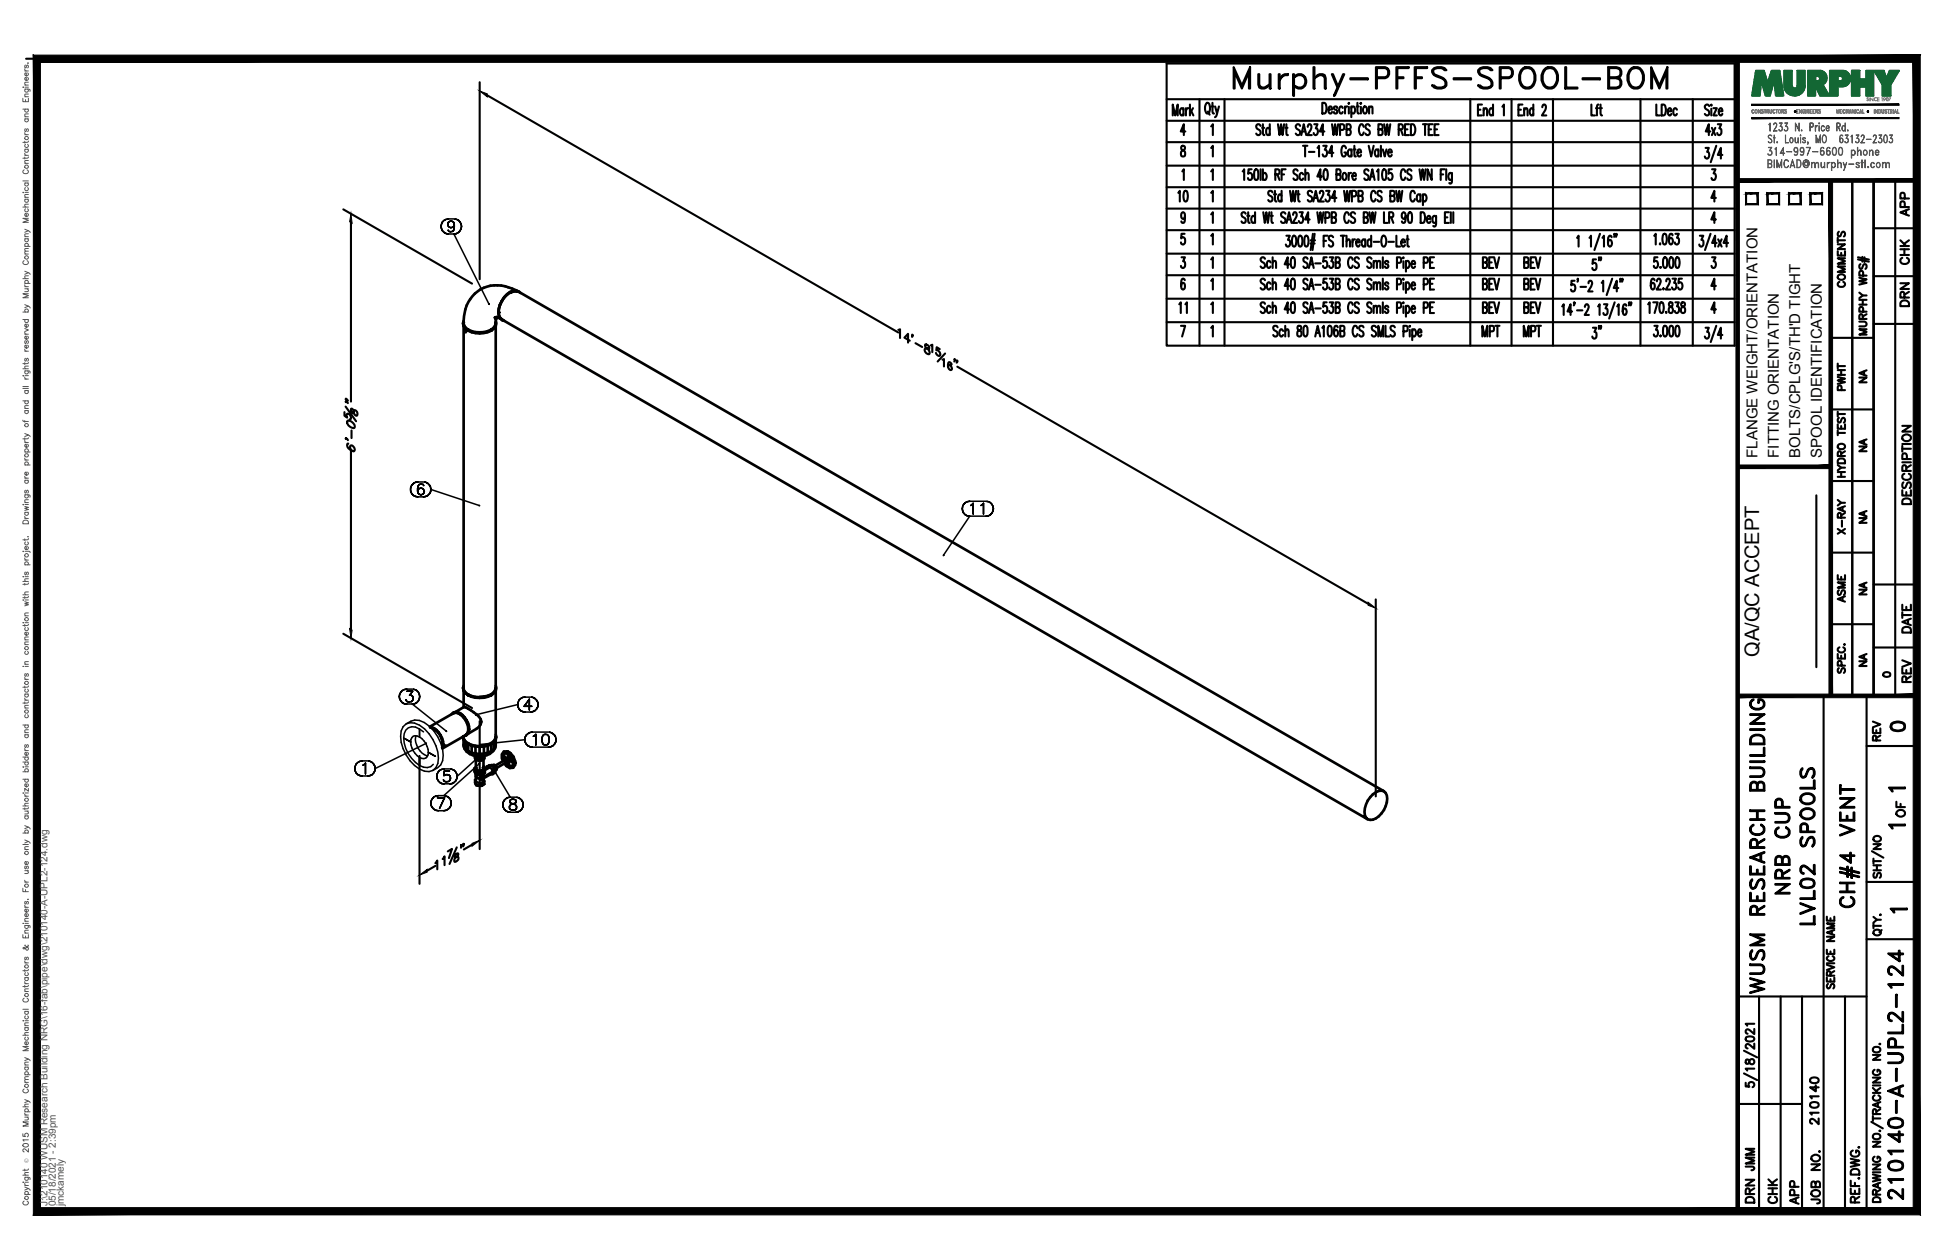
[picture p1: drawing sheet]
<svg xmlns="http://www.w3.org/2000/svg" width="432mm" height="279mm" viewBox="0 0 432 279" stroke-linecap="round" stroke-linejoin="round" font-family="sans-serif">
<defs><g id="words">
<text font-size="10.6" x="272.3" y="22.6">Murphy-PFFS-SPOOL-BOM</text>
<text font-size="7.9" x="413.1" y="202.5" transform="rotate(-90 413.1 202.5)">CH#4 VENT</text>
<g font-size="6.6">
<text x="397.6" y="199.3" transform="rotate(-90 397.6 199.3)">NRB CUP</text>
<text x="403.2" y="206" transform="rotate(-90 403.2 206)">LVL02 SPOOLS</text>
<text x="391.9" y="221.5" transform="rotate(-90 391.9 221.5)">WUSM RESEARCH BUILDING</text>
<text x="422.6" y="267.1" transform="rotate(-90 422.6 267.1)">210140-A-UPL2-124</text>
</g>
<g font-size="5.3">
<text x="264.2" y="45.9" transform="rotate(-90 264.2 45.9)">10</text>
<text x="356" y="61" transform="rotate(-90 356 61)">5&quot;</text>
<text x="356" y="76.2" transform="rotate(-90 356 76.2)">3&quot;</text>
<text x="417.7" y="163.3">0</text>
<text x="389.8" y="260.7" transform="rotate(-90 389.8 260.7)">JMM</text>
<text x="389.8" y="267.8" transform="rotate(-90 389.8 267.8)">DRN</text>
<text x="399.7" y="268.1" transform="rotate(-90 399.7 268.1)">APP</text>
</g>
<g font-size="4.9">
<text x="424" y="49" transform="rotate(-90 424 49)">APP</text>
<text x="424" y="59.6" transform="rotate(-90 424 59.6)">CHK</text>
<text x="409.9" y="64.9" transform="rotate(-90 409.9 64.9)">COMMENTS</text>
<text x="263.9" y="70.6" transform="rotate(-90 263.9 70.6)">11</text>
<text x="424" y="69.1" transform="rotate(-90 424 69.1)">DRN</text>
<text x="409.9" y="87.8" transform="rotate(-90 409.9 87.8)">PWHT</text>
<text x="424.4" y="112.9" transform="rotate(-90 424.4 112.9)">DESCRIPTION</text>
<text x="409.9" y="119.6" transform="rotate(-90 409.9 119.6)">X-RAY</text>
<text x="409.9" y="134.8" transform="rotate(-90 409.9 134.8)">ASME</text>
<text x="424.4" y="141.5" transform="rotate(-90 424.4 141.5)">DATE</text>
<text x="424.4" y="152.4" transform="rotate(-90 424.4 152.4)">REV</text>
<text x="417.7" y="165.5" transform="rotate(-90 417.7 165.5)">REV</text>
<text x="423" y="182.4" transform="rotate(-90 423 182.4)">OF</text>
<text x="403.9" y="250.5" transform="rotate(-90 403.9 250.5)">210140</text>
<text x="394.8" y="268.1" transform="rotate(-90 394.8 268.1)">CHK</text>
<text x="404.3" y="268.1" transform="rotate(-90 404.3 268.1)">JOB NO.</text>
</g>
<g font-size="4.4">
<text x="414.5" y="86.1" transform="rotate(-90 414.5 86.1)">NA</text>
<text x="414.5" y="101.2" transform="rotate(-90 414.5 101.2)">NA</text>
<text x="414.5" y="117.1" transform="rotate(-90 414.5 117.1)">NA</text>
<text x="414.5" y="133" transform="rotate(-90 414.5 133)">NA</text>
<text x="389.9" y="145.7" transform="rotate(-90 389.9 145.7)">QA/QC ACCEPT</text>
<text x="414.5" y="148.9" transform="rotate(-90 414.5 148.9)">NA</text>
</g>
<text font-size="4" x="416.3" y="151.3">0</text>
<g font-size="3.5">
<text x="417.3" y="176.7">1</text>
<text x="417.3" y="184.9">1</text>
<text x="417.7" y="203.6">1</text>
</g>
<g font-size="3.3">
<text x="389.5" y="101.5" transform="rotate(-90 389.5 101.5)">FLANGE WEIGHT/ORIENTATION</text>
<text x="394.3" y="101.5" transform="rotate(-90 394.3 101.5)">FITTING ORIENTATION</text>
<text x="399.1" y="101.5" transform="rotate(-90 399.1 101.5)">BOLTS/CPLG'S/TH'D TIGHT</text>
<text x="403.8" y="101.5" transform="rotate(-90 403.8 101.5)">SPOOL IDENTIFICATION</text>
</g>
<g font-size="2.2" fill="#545454">
<text x="10.5" y="267.5" transform="rotate(-90 10.5 267.5)">J:\210140 WUSM Research Building NRG\16-fab\pipe\dwg\210140-A-UPL2-124.dwg</text>
<text x="12.4" y="267.5" transform="rotate(-90 12.4 267.5)">05/18/2021 - 2:39pm</text>
<text x="14.1" y="267.4" transform="rotate(-90 14.1 267.4)">jmckamely</text>
</g>
<text font-size="1.3" fill="#545454" x="6.3" y="257.9" transform="rotate(-90 6.3 257.9)">Ó</text>
</g></defs>
<!-- layer: HP-LPR-PIPE -->
<g fill="none" stroke="#000" stroke-width=".59">
<path d="M102.8 71.2a1.57 1.57 0 0 0 .9 2.1 5.5 5.5 0 0 0 5.8-.5 1.47 1.47 0 0 0 .4-1.6M102.8 72.1v-.3l.1 .5 .9 1M102.8 72.2v80.3M102.8 71.4l-.2 .4M103.7 73.1h.1M103.8 73.3h.1M103.8 73.3a5.7 5.7 0 0 0 5.1 0M108.9 73.3h.1M108.9 73.1h.1M109.8 71.6l.1 .5M109.9 72.2v80.3l-.5 1-.5 .5M109.9 71.8l-.5 1-.5 .5"/>
<path d="M109.9 70.9v.8v-.2a1.98 1.98 0 0 1-1.8 1.9 4.7 4.7 0 0 1-5.2-1.2l-.1-.8M109.9 70.4l-.2 .1 .4-.1-.2 .3 .2-.3-.2 .5M110 70.3l.9 .3M110 70.6l-.1 .3M110.1 70.3l-.4 .1 .9 .1M110.5 69.2h.1M110.6 69.3h.1M110.8 67.5a2.94 2.94 0 0 0 .4 3.4l.6 .2M110.9 67.5a2.81 2.81 0 0 0 .4 3.4h.1M110.9 67.5a2.81 2.81 0 0 0 .4 3.4l-.3-.2M111.2 70.9l.5 .2M111.3 66.7l-.4 .8"/>
<path d="M111.8 65.9l.6-.6-1.1 1.4zM112.4 65.3l1.3-.8h.6h-.6zM113.2 64.9l.7-.3 1.1 .1 191.8 110.8a3.3 3.3 0 0 0-3.6 2 4.1 4.1 0 0 0-.4 3.8l.4 .4-191.8-110.8M113.2 64.8h.1M114.3 64.5l.5 .2-.5-.2M114.4 64.4a7.8 7.8 0 0 0-9.1 .7 8.3 8.3 0 0 0-2.5 6.6v-.3M114.4 64.4h.1M114.6 64.5l.3 .2M115.3 65a1.56 1.56 0 0 0-2.2-.2 5.4 5.4 0 0 0-2.3 2.7M100.4 158.1l.6-.1-.4 .1 .9-.1 .5 .2M100.6 158.1h-.1M101 157.9l-.9 .5"/>
<path d="M101 157.9l1 .2 1 1M101 157.9l1.8-1.1a7.7 7.7 0 0 1 3.7 2.7 1.7 1.7 0 0 1-.9 2.1l-1.9 1.1M101.3 158l1 .6M101.8 158.3h.1M102 158.2l.9 .9M102.6 152.5l.2 .5 .9 1.2a5.7 5.7 0 0 0 5.7-.5l.5-1.1v.3M102.8 152a1.57 1.57 0 0 0 .9 2.2 5.9 5.9 0 0 0 5.2 0v-.1a1.57 1.57 0 0 0 1-2.1M102.8 152.9v-.3l.1 .6M102.8 153.1v3.7M102.9 159.1l.5 .6 .5 1.3M103 159.1a3.4 3.4 0 0 1 .7 3.6M103.2 153.5a4.8 4.8 0 0 0 4.1 1"/>
<path d="M103.8 154h.1M108.9 154h.1M108.9 154l-.8 .3-1.8 .2M109.9 152.6h.1M109.9 153.1v10.7M95.3 161.1l5.1-2.9a2.43 2.43 0 0 1 2.8 1.6 2.56 2.56 0 0 1 0 3.2l-5.1 3M95.3 161.2l.9 .3a3.9 3.9 0 0 1 1.8 4.4M96.1 161.7h.1M96.6 162l-1.2-.7a3.7 3.7 0 0 1 2.6 4.5M98 165h.1M98.2 165h.1M102.6 163.4a2.27 2.27 0 0 0 1.9 1.8l1.8 .3 1-.1"/>
<path d="M102.8 163.3v.5M102.8 163.9v1.2M102.8 163.5l.1 .5M102.8 165.1l.1 .5M102.9 164v1.6l.3 .5M102.9 164l.3 .5M103.2 164.5l.6 .5M103.2 164.5v1.6l.6 .5M103.6 162.8l-.2 .1M103.7 162.7l-.8 .5M103.8 164.8h.1M103.8 165v1.6l.7 .3"/>
<path d="M103.8 161.7h.1M103.8 165l.7 .3M103.9 161a1.57 1.57 0 0 1-.6 1.9h.1M103.9 161a1.71 1.71 0 0 1-.5 1.9M104 161.7h.1M104.5 165.3v1.6l.9 .2M104.5 165.3l.9 .2M105.3 167.6v.4v-.1M105.3 170.9l-.1 .1M105.4 165.5v1.6l.9 .1M105.4 165.5l.9 .1M105.4 167.6l.7 .3h.5l.6-.3"/>
<path d="M105.5 171l-.3-.7v.7l.3 .7M105.5 171.7v.4v-.1M105.5 170.1l-.3 .2M105.5 168l.1 .3M105.5 170.4v.2M105.5 171.4l.6 .3 .7-.1h-.9zM105.5 170.6a1.08 1.08 0 0 0 1.6 0M105.5 173.9l.6 .3h.7l.3-.3M105.6 168.3l-.1-.6v3.3M105.6 168.3l.9 .2zM105.6 170.3l-.1 .1M105.8 167.7l.5 .1 .6-.1"/>
<path d="M106.7 171.8l.2 .7M106.8 172.5h-.9l-.4-.4v1.2M106.8 172.5l-.3-.6a.47 .47 0 0 1 0 .8h.1M106.8 168.5h-.3h.3M106.8 172.5l-.2 .2M106.9 168.4l-.1 .1 .1-.1M106.9 172.5h-.1M106.9 172.5l-.1 .3M107 168.3l-.1 .1 .1-.1M107 170.3l.1 .1M107.1 170.4v.2M107.1 170.6l.1-.1v1.6l-.3 .4"/>
<path d="M107.1 172v1.9M107.1 168.2l-.1 .1 .1-.1M107.1 170.4l.1 .1M107.2 168l-.1 .2 .1-.5v3.5l-.4 .4M107.2 171.2l-.4 .4M107.2 170l.3 .7M107.2 173.8l-.1 .1M107.3 165.3l-1 .1M107.3 165.5l-1 .1M107.3 165.5v1.6M107.3 167.9a1.03 1.03 0 0 1-.6 .8 1.03 1.03 0 0 1-1.1-.2l-.3-.5M107.3 171.1l.2 .3"/>
<path d="M107.3 167.6v.4M107.5 170.7l-.5 .2a.77 .77 0 0 1-.9 .2l-.6-.1M107.5 171.4a1.66 1.66 0 0 1-2 .3M107.5 170.7v.7M108.1 165.3l-.8 .2M108.1 165.3v1.6M108.4 170l-1 .5M108.5 170.2l-1 .6M108.9 169.7l.4 .2 .2 .4-.2-.4zM108.9 165l-.8 .3M108.9 164.8h.1M108.9 164.8l-1.6 .5"/>
<path d="M108.9 165v1.6M109.1 171.2l-2.5 1.5M109.3 169.7a.61 .61 0 0 1 .7 .3 .61 .61 0 0 1 0 .7M109.4 169.7h-.1M109.4 164.5l-.5 .5M109.4 164.5v1.6M109.5 170.3l.2 .4M109.6 169.9h.1M109.7 169.9h.1M109.7 171l-3.2 1.9M109.7 170h.1M109.7 170.7v.3"/>
<path d="M109.8 170h.1M109.8 170l.1 .4M109.8 164l-.4 .5M109.8 164v1.6M109.9 162.9a1.57 1.57 0 0 1-1 2.1 5.5 5.5 0 0 1-5.7-.5l-.4-.5-.2-.7M109.9 163.9v1.2a2.92 2.92 0 0 1-2.9 2.6 3.4 3.4 0 0 1-4.2-2.4v-.2M109.9 165.1a3.1 3.1 0 0 1-3.6 2.1v-1.6M109.9 163.4l-.5 1-.5 .4M109.9 163.5l-.1 .5M109.9 170.8h.1M111.4 167.8l1.2 .7M111.4 167.7h.1"/>
<path d="M111.5 168.8l-.3-.6v-1l.5-.5a1.8 1.8 0 0 1 2.1 1.1l.4 .9v1l-.4 .5-.8 .1-.7-.4-.5-.6M111.5 167.6l-.1 .2M111.5 167.6l1.3 .7M111.5 167.6v.1M111.5 167.7l-.1 .1M111.5 167.7h.1M111.8 168.6l-.2-.6v-.6l.2-.4h.6l.5 .3 .5 .7 .4 .8v.6l-.2 .5h-.5l-1-.8M112 168.5l.2 .1M112 168.7l.1 .2M112.1 169l-.1-.5-2.5 1.4M112.1 169h.2l-2.4 1.4M112.2 168.9v.1"/>
<path d="M112.3 168.8l-.1-.2v.4M112.3 168.8l-.2 .1M112.3 169h.1M112.3 168.8h.1M112.6 167v1.5M112.6 168.4v1.5h.2v-1.5M112.6 168.4h.1M112.6 168.5h.1M112.6 166.9h.2M112.6 166.9v.1M112.6 167h.2M112.6 169.9h.1"/>
<path d="M112.6 168.4v.1M112.7 168.5h-.1M112.7 168.5l1.2 .8 .1-.2M112.7 168.5h.1M112.7 168.4h.1M112.7 169.8l-.1 .2 .2-.1M112.7 166.9h.1M112.7 168.4l.1-.2-.8 .4h.2l.1 .4M112.7 169.8l.1 .1M112.8 168.2l.1 .1v.2M112.8 168.4l1.2 .7M112.8 168.4h.1"/>
<path d="M112.8 168.3l-.1 .1M112.8 168.4h-.2M112.8 168.5h-.1M112.8 168.3v.2M112.8 168.5h.1M112.8 166.9v1.6M112.8 168.5l-.6 .4M113.8 169.1h.1M113.8 169.2h.1M113.9 169.3h.1M113.9 169.1h.1M113.9 169.1h-.1"/>
<path d="M114 169.3h.1M114 169.1h.1M114 169.1l-.1 .2M114.1 169.3h.1M114.2 169.1h.1M306.8 175.5a2.56 2.56 0 0 1 .4 3.3 4.2 4.2 0 0 1-3.5 3l-.5-.1"/>
</g>
<g fill="#000">
<circle cx="107.2" cy="170" r=".3"/>
<circle cx="109.3" cy="169.7" r=".3"/>
<circle cx="109.9" cy="170.4" r=".3"/>
<circle cx="111.4" cy="167.8" r=".3"/>
<circle cx="111.4" cy="167.7" r=".3"/>
<circle cx="111.4" cy="167.6" r=".3"/>
<circle cx="111.5" cy="167.6" r=".3"/>
<circle cx="111.5" cy="167.8" r=".3"/>
<circle cx="111.5" cy="167.7" r=".3"/>
<circle cx="112" cy="168.6" r=".3"/>
<circle cx="112.4" cy="166.6" r=".3"/>
<circle cx="112.6" cy="169.9" r=".3"/>
<circle cx="112.6" cy="168.4" r=".3"/>
<circle cx="112.6" cy="168.5" r=".3"/>
<circle cx="112.6" cy="167" r=".3"/>
<circle cx="112.6" cy="166.9" r=".3"/>
<circle cx="112.7" cy="167" r=".3"/>
<circle cx="112.7" cy="168.5" r=".3"/>
<circle cx="112.7" cy="166.9" r=".3"/>
<circle cx="112.7" cy="168.4" r=".3"/>
<circle cx="112.7" cy="170" r=".3"/>
<circle cx="112.7" cy="168.3" r=".3"/>
<circle cx="112.7" cy="169.8" r=".3"/>
<circle cx="112.8" cy="166.9" r=".3"/>
<circle cx="112.8" cy="168.5" r=".3"/>
<circle cx="112.8" cy="168.4" r=".3"/>
<circle cx="112.8" cy="167" r=".3"/>
<circle cx="112.8" cy="170" r=".3"/>
<circle cx="112.8" cy="168.2" r=".3"/>
<circle cx="112.8" cy="168.3" r=".3"/>
<circle cx="112.8" cy="169.9" r=".3"/>
<circle cx="113.1" cy="169.9" r=".3"/>
<circle cx="113.8" cy="169.1" r=".3"/>
<circle cx="113.8" cy="169.2" r=".3"/>
<circle cx="113.9" cy="169.2" r=".3"/>
<circle cx="113.9" cy="169.1" r=".3"/>
<circle cx="113.9" cy="169.3" r=".3"/>
<circle cx="114" cy="169.2" r=".3"/>
<circle cx="114" cy="169.1" r=".3"/>
</g>
<g fill="none" stroke="#000" stroke-width=".34">
<path d="M97.8 50.2l.1 .5-.1-.5M97.9 49.7l-.1 .5 .1-.5M97.9 50.7l.2 .5-.2-.5M98.1 49.2l-.2 .5 .2-.5M98.1 51.2l.4 .3-.4-.3M98.5 48.8l-.4 .4 .4-.4M98.5 51.5l.4 .3-.4-.3M98.9 48.6l-.4 .2 .4-.2M98.9 51.8l.5 .1-.5-.1M99.3 49.8v-.1v.1M99.3 49.7v-.4v.4M99.3 50.2v-.4v.4"/>
<path d="M99.3 49.3l.3-.2-.3 .2M99.4 48.5l-.5 .1 .5-.1M99.4 51.9h1.2M99.4 48.5h1.2M99.5 51.3l-.2-.3 .2 .3M99.6 50.4l-.3-.2 .3 .2M99.6 49.1l.3-.1-.3 .1M99.8 51.4l-.3-.1 .3 .1M99.9 50.5l-.3-.1 .3 .1M99.9 49h.1M100 51.4h-.2h.2M100 50.5h.1"/>
<path d="M100 49l.4 .1-.4-.1M100.4 50.4l-.4 .1 .4-.1M100.4 51.3l-.4 .1 .4-.1M100.4 49.1l.2 .2-.2-.2M100.6 50.2l-.2 .2 .2-.2M100.6 51l-.2 .3 .2-.3M100.6 49.3v.9zM100.6 51.9l.6-.1-.6 .1M100.6 51.9l7.8 15.5M100.7 50.4l-.1 .6 .1-.6M100.7 49.8v.6v-.6M101.2 48.6l-.6-.1 .6 .1"/>
<path d="M101.2 51.8l.4-.3-.4 .3M101.6 48.8l-.4-.2 .4 .2M101.6 51.5l.4-.3-.4 .3M102 49.2l-.4-.4 .4 .4M102 51.2l.2-.5-.2 .5M102.2 49.7l-.2-.5 .2 .5M102.2 50.7l.1-.5-.1 .5M102.3 50.2l-.1-.5 .1 .5M108.4 67.4v.1zM91 108.5v.5v-.5M91 108v.5v-.5M91 109l.3 .5-.3-.5"/>
<path d="M91.3 107.6l-.3 .4 .3-.4M91.3 109.5l.4 .4-.4-.4M91.7 107.2l-.4 .4 .4-.4M91.7 109.9l.4 .2-.4-.2M92.1 106.9l-.4 .3 .4-.3M92.1 110.1l.6 .1-.6-.1M92.6 108.4v.5v-.5M92.7 106.9h-.6h.6M92.7 110.2h1.1M92.7 106.9h1.1M92.7 107.8l-.1 .6 .1-.6M92.7 108.6l-.1 .3 .1 .5-.1-.5z"/>
<path d="M92.7 109.4l.2 .2-.2-.2M92.9 107.4l-.2 .4 .2-.4M92.9 108.4l-.2 .2 .2-.2M92.9 109.6l.3 .1-.3-.1M93.2 107.3l-.3 .1 .3-.1M93.2 108.2l-.3 .2 .3-.2M93.2 109.7h.2h-.2M93.4 108.2h-.2h.2M93.4 109.7l.3-.1-.3 .1M93.5 107.3h-.3h.3M93.7 108.4l-.3-.2 .3 .2M93.7 109.6l.2-.2-.2 .2"/>
<path d="M93.8 107.4l-.3-.1 .3 .1M93.8 110.2l.5-.1-.5 .1M93.9 108.6l-.2-.2 .2 .2M93.9 107.7l-.1-.3 .1 .3M93.9 109.4l.2-.4-.2 .4M93.9 108.6l.2 .4zM94.3 106.9h-.5h.5M94.3 110.1l.5-.2-.5 .2M94.8 107.2l-.5-.3 .5 .3M94.8 109.9l.4-.4-.4 .4M95.2 107.6l-.4-.4 .4 .4M95.2 109.5l.2-.5-.2 .5"/>
<path d="M95.4 108l-.2-.4 .2 .4M95.4 109l.1-.5-.1 .5M95.5 108.5l-.1-.5 .1 .5 10.8 3.6h-.1M213.3 112.8l.1 .5-.1-.5M213.4 112.3l-.1 .5 .1-.5M213.4 113.3l.2 .5-.2-.5M213.6 111.8l-.2 .5 .2-.5M213.6 113.8l.4 .4-.4-.4M214 111.4l-.4 .4 .4-.4M214 114.2l.4 .2-.4-.2M214.4 111.2l-.4 .2 .4-.2M214.4 114.4l.6 .1-.6-.1"/>
<path d="M215 111.2h-.6h.6M215 111.2h3.6M215.2 112.1l.2-.1-.2 .1M215.4 112l.3-.4-.3 .4M215.7 111.6v2.4v-2.4M217.5 112.1l.2-.1-.2 .1M217.7 112l.3-.4-.3 .4M218 111.6v2.4v-2.4M218.6 114.5l.5-.1-.5 .1M218.6 114.5h-3.6l-5.8 8.6M219.1 111.2h-.5h.5M219.1 114.4l.4-.2-.4 .2"/>
<path d="M219.5 111.4l-.4-.2 .4 .2M219.5 114.2l.4-.4-.4 .4M219.9 111.8l-.4-.4 .4 .4M219.9 113.8l.2-.5-.2 .5M220.1 112.3l-.2-.5 .2 .5M220.1 113.3l.1-.5-.1 .5M220.2 112.8l-.1-.5 .1 .5M209.2 123l-.1 .2zM88.5 154.5l.1 .5-.1-.5M88.6 154l-.1 .5 .1-.5M88.6 155l.2 .4-.2-.4M88.8 153.5l-.2 .5 .2-.5"/>
<path d="M88.8 155.4l.4 .4-.4-.4M89.2 153.1l-.4 .4 .4-.4M89.2 155.8l.4 .3-.4-.3M89.6 152.9l-.4 .2 .4-.2M89.6 156.1h.6h-.6M90 155.2l.2 .4zM90.2 152.8l-.6 .1 .6-.1M90.2 153.3h1.3h-1.3M90.2 155.6h.7zM90.2 156.1h1.2M90.2 152.8h1.2M90.8 154.2h.3h-.3"/>
<path d="M91.1 154.2l.2 .1-.2-.1M91.2 155.6h-.3h.3M91.3 154.3l.2 .1-.2-.1M91.4 156.1h.5h-.5M91.4 156.1l7.5 6M91.5 153.3l-.7 .9 .7-.9M91.5 155.3l-.3 .3 .3-.3M91.5 154.4l.1 .4-.1-.4M91.6 154.8l-.1 .5zM91.9 152.9l-.5-.1 .5 .1M91.9 156.1l.5-.3-.5 .3M92.4 153.1l-.5-.2 .5 .2"/>
<path d="M92.4 155.8l.3-.4-.3 .4M92.7 153.5l-.3-.4 .3 .4M92.7 155.4l.2-.4-.2 .4M92.9 154l-.2-.5 .2 .5M92.9 155l.1-.5-.1 .5M93 154.5l-.1-.5 .1 .5M105.4 158.5l.2-.1zM114.8 156.2v.5v-.5M114.8 156.2l-9.2 2.3M114.8 155.7v.5v-.5M114.8 156.7l.2 .5-.2-.5M115 155.3l-.2 .4 .2-.4"/>
<path d="M115 157.2l.4 .4-.4-.4M115.4 154.9l-.4 .4 .4-.4M115.4 157.6l.5 .2-.5-.2M115.9 154.6l-.5 .3 .5-.3M115.9 157.8l.5 .1-.5-.1M116.2 156.6h1.7h-1.7M116.4 154.6h-.5h.5M116.4 157.9h1.2M116.4 154.6h1.2M117.3 155.1l-1.1 1.5 1.1-1.5M117.3 155.1v2.3v-2.3M117.6 157.9l.5-.1-.5 .1"/>
<path d="M118.1 154.6h-.5h.5M118.1 157.8l.5-.2-.5 .2M118.6 154.9l-.5-.3 .5 .3M118.6 157.6l.3-.4-.3 .4M118.9 155.3l-.3-.4 .3 .4M118.9 157.2l.3-.5-.3 .5M119.2 155.7l-.3-.4 .3 .4M119.2 156.7v-.5v.5M119.2 156.2v-.5v.5M78.6 170.4l.1 .5-.1-.5M78.7 169.9l-.1 .5 .1-.5M78.7 170.9l.2 .5-.2-.5"/>
<path d="M78.9 169.4l-.2 .5 .2-.5M78.9 171.4l.4 .4-.4-.4M79.3 169.1l-.4 .3 .4-.3M79.3 171.8l.5 .2-.5-.2M79.8 168.8l-.5 .3 .5-.3M79.8 172l.5 .1-.5-.1M80.3 168.7l-.5 .1 .5-.1M80.3 172.1h1.2M80.3 168.7h1.2M80.5 169.7l.2-.1-.2 .1M80.7 169.6l.3-.4-.3 .4M81 169.2v2.4v-2.4"/>
<path d="M81.5 172.1l.5-.1-.5 .1M82 168.8l-.5-.1 .5 .1M82 172l.5-.2-.5 .2M82.5 169.1l-.5-.3 .5 .3M82.5 171.8l.3-.4-.3 .4M82.8 169.4l-.3-.3 .3 .3M82.8 171.4l.3-.5-.3 .5M83.1 169.9l-.3-.5 .3 .5M83.1 170.9l.1-.5-.1 .5M83.2 170.4l-.1-.5 .1 .5M89.4 161.1a3.6 3.6 0 0 1 5.8-.1 8.7 8.7 0 0 1 2.9 7.7 3.6 3.6 0 0 1-6.2 1 8.7 8.7 0 0 1-3-7.6zM90 160.5a3.7 3.7 0 0 1 4.1 1.1 8.8 8.8 0 0 1 3 7.7l-.5 .9-.6 .6"/>
<path d="M91 164.5l-1.5-.9 1.5 .9M91 164.5a4.3 4.3 0 0 0 2 3.5M92.2 163.2a3.8 3.8 0 0 0 2.6 4.4M93 163.4v-1.7a2.13 2.13 0 0 0-2.5-.3 2.13 2.13 0 0 0-1 2.2 7.4 7.4 0 0 0 4.4 6.5l.8 .1 .8-.2 .5-.5M93 168v1.7v-1.7M93 163.4l.5 .4 .9 1.1M93 163.4a1.17 1.17 0 0 0-1.4-.1 1.17 1.17 0 0 0-.6 1.2M93.9 162.3l-.9-.6v1.7M94.4 164.9a2.54 2.54 0 0 1 0 3.2l-.9 .1-.5-.2M94.4 164.8h.1zM94.4 164.9l-11.2 5.5M94.9 166.8l1.6 .9-1.6-.9"/>
<path d="M95.5 178.1l.1 .5-.1-.5M95.5 161.4l1.1 .6M95.6 177.6l-.1 .5 .1-.5M95.6 178.6l.2 .5-.2-.5M95.8 177.1l-.2 .5 .2-.5M95.8 179.1l.4 .3-.4-.3M96.2 176.7l-.4 .4 .4-.4M96.2 179.4l.4 .3-.4-.3M96.6 162a4.1 4.1 0 0 1 1.3 3.6h.1a4.2 4.2 0 0 0-1.4-3.6zM96.6 176.5l-.4 .2 .4-.2M96.6 179.7l.6 .1-.6-.1M96.8 172.2l.1 .5-.1-.5"/>
<path d="M96.9 171.6l-.1 .6 .1-.6M96.9 172.7l.2 .4-.2-.4M97 176.9h1.5h-1.5M97.1 171.2l-.2 .4 .2-.4M97.1 173.1l.4 .4-.4-.4M97.2 176.4l-.6 .1 .6-.1M97.2 179.8h1.2M97.5 170.8l-.4 .4 .4-.4M97.5 173.5l.4 .3-.4-.3M97.9 170.6l-.4 .2 .4-.2M97.9 173.8h.6h-.6M98 165l.5 .3v.2"/>
<path d="M98.2 165l.7 .2M98.4 179.8l.5-.1-.5 .1M98.4 173.1l-.1-.2 .1 .2M98.4 172l.1-.1-.1 .1M98.5 170.5l-.6 .1 .6-.1M98.5 171l-.1 1 .1-1M98.5 173.3l-.1-.2 .1 .2M98.5 171.9l.3-.1-.3 .1M98.5 173.8h1.2M98.5 170.5h1.2M98.5 176.9l-1.1 2.4 1.1-2.4M98.8 173.3h-.3h.3"/>
<path d="M98.8 171.8h.4h-.4M98.9 162.1l.1 .1zM98.9 176.5l-.5-.1 .5 .1M98.9 179.7l.4-.3-.4 .3M99.2 173.3h-.4h.4M99.2 171.8l.3 .1-.3-.1M99.3 176.7l-.4-.2 .4 .2M99.3 179.4l.4-.3-.4 .3M99.5 173.3h-.3h.3M99.5 171.9l.3 .2-.3-.2M99.6 171h-1.1h1.1M99.7 173.8h.5h-.5"/>
<path d="M99.7 177.1l-.4-.4 .4 .4M99.7 179.1l.2-.5-.2 .5M99.8 173l-.3 .3 .3-.3M99.8 172.1l.1 .4-.1-.4M99.9 172.5l-.1 .5zM99.9 177.6l-.2-.5 .2 .5M99.9 178.6l.1-.5-.1 .5M100 178.1l-.1-.5 .1 .5M100.2 170.6l-.5-.1 .5 .1M100.2 173.8l.5-.3-.5 .3M100.7 170.8l-.5-.2 .5 .2M100.7 173.5l.3-.4-.3 .4"/>
<path d="M101 171.2l-.3-.4 .3 .4M101 173.1l.2-.4-.2 .4M101.2 171.6l-.2-.4 .2 .4M101.2 172.7l.1-.5-.1 .5M101.3 172.2l-.1-.6 .1 .6M105.2 173.6l.3 .6 .6 .1a1.19 1.19 0 0 0 1.4-.4M105.2 172.9l.3 .7h.6a.77 .77 0 0 0 .9-.1l.5-.3M105.5 172.7l-.3 .2v.7l.1-.1M105.5 172.9v.1a.89 .89 0 0 0 .8 .5 .89 .89 0 0 0 .8-.6M105.5 173.9l.4 .3h.4M105.6 168.2l.2-.1zM105.7 168.2l-4.4 4"/>
<path d="M106.2 169.4l.1-.1zM106.2 169.4l-7.8 7h-1.2M106.3 165.1h.2zM107.2 172.6l.3 .6M107.3 173.6l.2 .3M107.5 173.2v.7M107.8 170v.3M108 170.3a.54 .54 0 0 1 .6-.2 .54 .54 0 0 1 .4 .5l.1 .8-.4 .2M108.4 169.6v.2M109.2 171.8h-.7M109.3 170.4l.1 .1zM109.4 170.5l3.7 6.3"/>
<path d="M109.5 171.4h.4l-.7 .4M109.9 171.4a1.44 1.44 0 0 0-.9-1.9l-.6 .1-.6 .4 .7-.1a1.96 1.96 0 0 1 .7 1.9M111.4 178.5l.1 .5-.1-.5M111.5 177.9l-.1 .6 .1-.6M111.5 179l.3 .4-.3-.4M111.8 177.4l-.3 .5 .3-.5M111.8 179.4l.3 .4-.3-.4M112.1 177.1l-.3 .3 .3-.3M112.1 179.8l.5 .2-.5-.2M112.6 176.9l-.5 .2 .5-.2M112.9 179.2v-.4v.4M112.9 178.8l.1-.2-.1 .2"/>
<path d="M113 179.4l-.1-.2 .1 .2M113 177.6v.2v-.2M113 177.8l.1 .2-.1-.2M113 178.6l.3-.2-.3 .2M113.1 176.8l-.5 .1 .5-.1M113.1 176.8h1.2M113.1 177.4l-.1 .2 .1-.2M113.1 179.5l-.1-.1 .1 .1M113.1 178l.3 .2-.3-.2M113.3 178.4l.3-.1-.3 .1M113.4 178.2l.4 .1-.4-.1M113.5 177.2l-.4 .2 .4-.2"/>
<path d="M113.5 179.6l-.4-.1 .4 .1M113.6 178.3l.5-.1-.5 .1M113.8 178.3l.4 .1-.4-.1M113.9 179.6h-.4h.4M113.9 177.2h-.4h.4M114.1 178.2l.2-.2-.2 .2M114.2 178.4l.2 .2-.2-.2M114.3 179.5l-.4 .1 .4-.1M114.3 177.4l-.4-.2 .4 .2M114.3 178l.1-.2-.1 .2M114.4 179.4l-.1 .1 .1-.1M114.4 177.6l-.1-.2 .1 .2"/>
<path d="M114.4 178.6l.1 .2-.1-.2M114.4 177.8v-.2v.2M114.5 179.2l-.1 .2 .1-.2M114.5 178.8v.4v-.4M114.8 176.9l-.5-.1 .5 .1M115.3 177.1l-.5-.2 .5 .2M115.3 179.8l.3-.4-.3 .4M115.6 177.4l-.3-.3 .3 .3M115.6 179.4l.3-.4-.3 .4M115.9 177.9l-.3-.5 .3 .5M115.9 179l.1-.5-.1 .5M116 178.5l-.1-.6 .1 .6"/>
<path d="M116.4 164v.5v-.5M116.4 164l-9.9 1.1M116.4 163.5v.5v-.5M116.4 164.5l.3 .5-.3-.5M116.7 163l-.3 .5 .3-.5M116.7 165l.3 .4-.3-.4M117 162.7l-.3 .3 .3-.3M117 165.4l.5 .2-.5-.2M117.5 162.4l-.5 .3 .5-.3M117.5 165.6l.5 .1-.5-.1M118 162.3l-.5 .1 .5-.1M118 165.7h3.6"/>
<path d="M118 162.3h3.6M118.2 163.3l.2-.1-.2 .1M118.4 163.2l.4-.4-.4 .4M118.8 162.8v2.4v-2.4M120.1 163.9v.3v-.3M120.1 164.2l.2 .5-.2-.5M120.3 163.3l-.2 .6 .2-.6M120.3 164.7l.2 .4-.2-.4M120.5 162.9l-.2 .4 .2-.4M120.5 165.1l.3 .1-.3-.1M120.8 162.8l-.3 .1 .3-.1M120.8 165.2h.3h-.3"/>
<path d="M121.1 162.8h-.3h.3M121.1 165.2l.3-.1-.3 .1M121.4 162.9l-.3-.1 .3 .1M121.4 165.1l.2-.4-.2 .4M121.6 165.7l.5-.1-.5 .1M121.6 163.3l-.2-.4 .2 .4M121.6 164.7l.1-.5-.1 .5M121.6 163.3l.1 .9zM122.1 162.4l-.5-.1 .5 .1M122.1 165.6l.4-.2-.4 .2M122.5 162.7l-.4-.3 .4 .3M122.5 165.4l.4-.4-.4 .4"/>
<path d="M122.9 163l-.4-.3 .4 .3M122.9 165l.3-.5-.3 .5M123.2 163.5l-.3-.5 .3 .5M123.2 164.5l.1-.5-.1 .5M123.3 164l-.1-.5 .1 .5M112.6 180l.5 .1-.5-.1M113.1 180.1h1.2M114.3 180.1l.5-.1-.5 .1M114.8 180l.5-.2-.5 .2"/>
</g>
<path d="M103.8 73.1l-.4 .2h-.2M103.8 73.3l-.6 .5M103.8 165l-.6 .5M103.8 164.8l-.4 .2h-.2" fill="none" stroke="#000" stroke-width=".47"/>
<!-- layer: PS-BDR -->
<g fill="#000" stroke="#000" stroke-width=".22">
<path d="M388.3 26.1v.2l32.6-.2zM388.3 26.3l32.6-.2v.2z"/>
<path d="M388.3 23.1v.3l32.6-.3zM388.3 23.4l32.6-.3v.3z"/>
<path d="M7.4 12.2v257.2l1.6-1.6zM7.4 12.2l1.6 1.6v254zM7.4 12.2l1.6 1.6 416.6-1.6zM9 13.8l416.6-1.6-1.5 1.6zM425.6 12.2l-1.5 1.6 1.5 255.6zM424.1 13.8l1.5 255.6-1.5-1.6zM7.4 269.4h418.2l-1.5-1.6zM9 267.8h415.1l-416.7 1.6z"/>
</g>
<!-- layer: PS-BDR-T -->
<g fill="none" stroke="#000" stroke-width=".47">
<path d="M415.3 40v114.3h-4.7v-114.2v114.2h-4.8v-114.2M387 42.9h2.6v2.4h-2.6zM391.8 42.9h2.6v2.4h-2.6zM396.6 42.9h2.5v2.4h-2.5zM401.3 42.9h2.6v2.4h-2.6zM411.8 57.5l2.5 .5M411.8 57.1l2.5 .5M412.4 58.6a.59 .59 0 0 0-.3 .5 .59 .59 0 0 0 .4 .5l.3-.1 .3-.8 .4-.1a.64 .64 0 0 1 0 1M412.8 57v1M413.3 57.1v1M405.8 74.9h9.5M412.1 71.3l1.4 .1a.52 .52 0 0 1 .2 .6 .52 .52 0 0 1-.4 .4h-1.2"/>
<path d="M412.1 61.6l1.7 .4-1.7 .3 1.7 .4-1.7 .4M412.1 67.5h1.7M412.1 66.5h1.7M412.1 64.9l.8 .6M412.9 70.7l-.1-.9-.4-.1-.3 .3v.7h1.7M412.9 66.5v1M413 69.1l-.1-.9-.5-.1-.3 .3v.7h1.7M413 61.1l-.1-.9-.5-.1-.3 .3v.7h1.7M413.8 73h-1.7l1.7 .6-1.7 .6h1.7M413.8 65.5h-.9l-.8 .6M413.8 69.7l-.9 .5M405.8 90.8h9.5"/>
<path d="M407.4 94.1v1h1.6v-1M407.4 96h1.6M407.4 91.3v1.1M407.4 95.4v1.1M407.4 91.8h1.6M407.4 98.7a.79 .79 0 0 1 1-.3 .79 .79 0 0 1 .5 .9 .78 .78 0 0 1-1 .3 .78 .78 0 0 1-.5-.9zM407.6 92.7a.59 .59 0 0 0-.3 .5 .59 .59 0 0 0 .4 .5l.3-.1 .3-.8 .4-.1a.65 .65 0 0 1 0 1M408.1 94.5v.6M402.6 109.8v38.1M405.8 106.7h9.5M407.4 105.7h1.6M407.4 104.7h1.6"/>
<path d="M407.4 103.1l.7 .6M407.4 102a.9 .9 0 0 1 1.6 .2v.5h-1.6zM408.1 101.1l-.1-.9-.3-.1-.3 .3v.7h1.6M408.1 104.7v1M409 103.7h-.9l-.7 .6M409 100.1l-.9 .5M405.8 122.5h9.5M405.8 138.4h9.5M407.4 145v1h1.6v-1M407.6 148.2a.59 .59 0 0 0-.3 .5 .59 .59 0 0 0 .4 .5l.3-.2 .3-.7 .4-.1a.65 .65 0 0 1 0 1M407.7 143.5a.59 .59 0 0 0-.3 .7 .59 .59 0 0 0 .6 .5h.4a.59 .59 0 0 0 .6-.5 .59 .59 0 0 0-.4-.7M408.1 145.4v.6"/>
<path d="M408.2 147.6l-.1-.9-.4-.2-.3 .4v.7h1.6M408.8 142.9h.2z"/>
</g>
<!-- layer: PS-DIM -->
<path d="M5.8 13h419" fill="none" stroke="#000" stroke-width=".47"/>
<!-- layer: 0 -->
<g fill="none" stroke="#000" stroke-width=".47">
<path d="M415.3 40v114.3M420.1 40v114.3M415.3 50.6h9.5M415.3 61.2h9.5M415.3 71.8h9.5M415.3 129.6h9.5M415.3 143.6h9.5M386.6 238l2.9 1.5M386.6 233l2.9 1.5M387 235a.6 .6 0 0 0 .2 .9l.5-.2a.62 .62 0 0 1 .5-.8 .62 .62 0 0 1 .7 .7 .63 .63 0 0 1-.8 .4 .63 .63 0 0 1-.4-.8 .4 .4 0 0 0-.7-.2zM387 230l.8-.2a.85 .85 0 0 1 1.1 .6 1.14 1.14 0 0 1-1.9 0zM388.9 237h-1.9l.3 .4"/>
<path d="M388.9 231.4v1.2l-1-.8-.6-.3-.3 .2v.5l.4 .3M388.9 228.2v1.1l-1-.8-.6-.3-.3 .2v.5l.4 .3M388.9 227h-1.9l.3 .4M387 240.1v.8l.8 .1a.62 .62 0 0 1 0-.9 .62 .62 0 0 1 .9 .1 .62 .62 0 0 1-.2 .9"/>
</g>
<g fill="#000" stroke="#000" stroke-width=".22">
<path d="M384.8 13l.8 255.6v-255.6zM384.8 13l.8 255.6h-.8z"/>
<path d="M385.2 39.6v.8l39.6-.8zM385.2 40.4l39.6-.8v.8z"/>
<path d="M424.5 40l.8 114.3v-114.3zM424.5 40l.8 114.3h-.8z"/>
<path d="M385.2 153.9v.8l39.6-.8zM385.2 154.7l39.6-.8v.8z"/>
</g>
<!-- layer: PS-LOGO -->
<g fill="none" stroke="#545454" stroke-width=".22">
<path d="M5.1 19.3h.1zM5.5 19.8h.9l.2 .1v.4M5.5 15.3v.3l.3 .1M5.5 18.9h.8M5.5 15.7h.8M5.5 19.3h.8M5.7 19.8a.38 .38 0 0 0-.1 .5 .38 .38 0 0 0 .6 0 .38 .38 0 0 0-.1-.5M5.7 14.4l-.2 .3v.3h.3l.1-.4 .2-.2 .2 .3-.2 .4M6.1 17.2a.38 .38 0 0 1 .1 .5 .38 .38 0 0 1-.6 0 .38 .38 0 0 1 .1-.5h.1v.7M6.1 16.2a.38 .38 0 0 1 .1 .5 .38 .38 0 0 1-.6 0 .38 .38 0 0 1 .1-.5h.1v.6M6.2 13.9v.1zM6.3 18.2l-.8 .1v.3l.2 .3"/>
<path d="M5.1 21.8v.7h1.2v-.7M5.1 24.2h1.2M5.4 37.7a.43 .43 0 0 0-.3 .5 .43 .43 0 0 0 .4 .3h.3a.43 .43 0 0 0 .5-.3 .43 .43 0 0 0-.3-.5M5.5 34v.3l.3 .1M5.5 29.4v.3l.3 .2M5.5 31.3v.4M5.5 34.8v.4M5.5 36.2h.8M5.5 34.4h.8M5.5 33.1h.8M5.5 29.9h.8M5.5 26.4h.8"/>
<path d="M5.5 25.9h.8M5.5 21.4h.8M5.7 33.1a.38 .38 0 0 0-.1 .5 .38 .38 0 0 0 .6 0 .38 .38 0 0 0-.1-.5M5.7 32a.4 .4 0 0 0-.1 .6 .4 .4 0 0 0 .6 0 .4 .4 0 0 0-.1-.6M5.7 28.6l-.2 .2v.3h.3l.1-.4 .2-.1 .2 .2-.2 .4M5.7 26.4a.38 .38 0 0 0-.1 .5 .38 .38 0 0 0 .6 0 .38 .38 0 0 0-.1-.5M5.7 24.2a.38 .38 0 0 0-.1 .6 .38 .38 0 0 0 .6 0 .38 .38 0 0 0-.1-.6M5.7 22.1v.4M6.3 35.6h-.8v.3l.2 .3M6.3 34.8l-.3 .3h-.9M6.3 31.3l-.3 .3h-.9M6.3 25.3h-.8v.3l.2 .3"/>
<path d="M6.3 20.9h-.8v.3l.2 .2M391.9 34.2l.2 .2M392 36.3l.6-.1v-.6l-.6-.1v1.6l.6-.1v-.6h-.6M392.1 30a.44 .44 0 0 1 .7 .2 .38 .38 0 0 0-.6-.2 .38 .38 0 0 0-.1 .5l.4 .3a.46 .46 0 0 1 .2 .7 .46 .46 0 0 1-.7-.1 .41 .41 0 0 0 .6 .1 .41 .41 0 0 0 0-.6l-.6-.4zM392.3 33.3a.53 .53 0 0 1 .5 .8 .53 .53 0 0 1-.9 0 .47 .47 0 0 0 .7 .2l.2-.3M392.4 27.2l-.1 1.9v-1.7l-.2 .2zM392.4 36.3l.3 .1v.6l-.8 .2v-1.8l.8 .2v.6l-.3 .2M392.5 33.4a.51 .51 0 0 1 .3 .5 .51 .51 0 0 1-.3 .5M392.7 32.8l-.7-.1h.8l-.5 .7M392.7 32.7l-.5 .7 .4 .1 .2 .3M393.1 30.5l.4 .1zM393.1 29l.8 .1h-.8l.7-1.3-.2-.5h-.2l-.3 .4 .1-.3a.39 .39 0 0 1 .6 0 .39 .39 0 0 1 0 .5l-.7 1.2"/>
<path d="M393.3 35.4v1.8zM393.3 29.9v1.8zM393.4 33l.4-.3v1.7l-.1-1.6zM393.9 35.4l.5 1.5 .6-1.5v1.8l-.1-1.4-.5 1.4-.5-1.4v1.4zM393.9 31.4l.1 .3zM393.9 31.5l.1 .1zM394.4 28.8l.1 .2M394.7 27.9a.55 .55 0 0 1 .4 .7 .55 .55 0 0 1-.7 .4l-.1-.3 .4 .3 .3-.4M394.7 33.9l.9 .1h-1l.7-1.3v1.7v-1.5l-.6 1.1M394.8 28l.2 .5-.2 .5M395 27.3l-.6-.1h.6l-.3 .8M395 27.2l-.4 .8 .4 .1v.3"/>
<path d="M395.5 28.8l.2 .2M395.7 35.5a.47 .47 0 0 1 .7 .3l-.3-.3h-.3a1.08 1.08 0 0 0 0 1.6h.3l.3-.3a.44 .44 0 0 1-.4 .4 .44 .44 0 0 1-.5-.4l-.1-.7zM395.8 29.9v1.7l.7 .1h-.7zM395.8 27.9a.55 .55 0 0 1 .5 .7 .55 .55 0 0 1-.7 .4l-.1-.3 .4 .3 .4-.4M396 28l.3 .5-.3 .5M396 33.6l1.2 .1zM396.2 27.3l-.6-.1h.7l-.5 .8M396.2 27.2l-.4 .8 .3 .1 .2 .3M396.9 30.6a.57 .57 0 0 1 .7 .4 .57 .57 0 0 1-.4 .7l-.3-.1-.2-.4zM396.9 36.8h.8M397 30.6a.52 .52 0 0 1 .4 .5 .52 .52 0 0 1-.4 .5l-.2-.4zM397 36.7h.7"/>
<path d="M397.3 35.4l.6 1.8-.6-1.5-.5 1.5zM397.7 33.3l.3 .4 .3-.1 .2-.3M397.7 33.1l.3-.3h.3l.2 .3M397.8 34.3h.5M397.9 30.5l.1 1 .3 .1 .3-.2-.3 .3-.3-.1-.1-.2zM398 27.2l.8 1.6v-1.6v1.9l-.8-1.6v1.6zM398 32.8l-.3 .4 .3 .5M398.2 32.8a1.22 1.22 0 0 1 .1 1.6M398.3 35.4h.5a1.05 1.05 0 0 1 0 1.8h-.5zM398.3 35.5a.84 .84 0 0 1 .9 .5 .84 .84 0 0 1-.2 .9l-.7 .2zM398.5 33.5l-.2 .2a.49 .49 0 0 1-.6-.2 .49 .49 0 0 1 .1-.6 .49 .49 0 0 1 .7 0v.4a.81 .81 0 0 1-.5 1.1l-.3-.2 .1 .2M398.5 33.3l-.3 .4"/>
<path d="M398.6 30.5v1.2zM399 30l.1-.1v.3zM399.1 33.3l.3 .4 .3-.1 .1-.3M399.1 33.1l.3-.3h.3l.1 .3M399.1 30h.1M399.1 30.5v1.2zM399.1 34.3h.6M399.4 28.8v.3l-.1-.1zM399.4 28.9h.1M399.4 32.8a.51 .51 0 0 0-.3 .4 .51 .51 0 0 0 .3 .5M399.5 32.8a1.22 1.22 0 0 1 .1 1.6M399.6 31.5h.6"/>
<path d="M399.6 30.8l.6 .6-.2 .3-.4-.1v-.2l.1 .2M399.6 30.7h.6M399.7 30.6v.3M399.8 33.5l-.1 .2a.5 .5 0 0 1-.7-.5 .5 .5 0 0 1 .7-.4l.2 .5a.83 .83 0 0 1-.5 1.1l-.3-.2 .1 .2M399.8 33.3l-.3 .4M399.9 35.6a.74 .74 0 0 1 1 .2 .74 .74 0 0 1-.1 1l-.1-1 .1 .9a.68 .68 0 0 0-.3-1.2 .68 .68 0 0 0-.8 .9 .66 .66 0 0 0 .4 .7 .66 .66 0 0 0 .7-.2 .7 .7 0 0 1-.9 .1 .7 .7 0 0 1-.2-.8zM400 36l.2-.2 .4 .1 .1 .2-.5-.2-.2 .3 .1 .4 .4 .1 .2-.2-.1 .2-.4 .1-.2-.2zM400.1 30.6l.1 .2-.2-.3-.4 .1v.2l.6 .5M400.1 31.2v.4M400.7 31.5h.1M400.8 31.9l-.1-.5 .1 .4-.2 .2M400.8 31.7v.1"/>
<path d="M401.3 28.1l.6-.1v-.6l-.6-.1-.1 1.8v-1.9h.5l.2 .4v.4l-.2 .2h-.4M401.3 32.7l-.7 1.7 .7-1.7h-.9l.9 .1M401.6 36v1.2zM401.8 33.6l1.2 .1zM401.8 36.1h.5l.1 1.1-.2-1-.3-.1-.3 .3zM402.4 27.8v1.3zM402.5 29.9l.5 1.5 .5-1.5v1.8l-.1-1.4-.4 1.4-.4-1.4-.1 1.4zM402.6 36.1h.4l.1 1.1-.1-1-.3-.1-.3 .3zM402.6 27.9l.3-.1-.3 .2-.2 .4zM403.2 27.2l.1 .1v.2zM403.2 27.3h.1M403.2 27.8l.1 1.3z"/>
<path d="M403.5 34l.4 .4 .3-.1 .1-.3M403.5 33.8l.4-.4 .3 .1 .1 .3M403.6 36l.2 1 .3 .1 .3-.2-.3 .3-.4-.1zM403.7 32.8h.5M403.8 32.8l-.2 .2a1.17 1.17 0 0 0 .2 1.4M403.8 27.9l.4-.1 .2 .4-.2-.3a.54 .54 0 0 0-.4 .6 .54 .54 0 0 0 .4 .5l.2-.3-.2 .4h-.2l-.3-.5zM403.8 33.4l-.3 .5M404.1 33.4l.2 .5-.2 .5M404.1 30l.2-.1a.95 .95 0 0 1 .6 .9 .95 .95 0 0 1-.6 .9 1.24 1.24 0 0 1-.2-1.7zM404.1 30.1l.2-.1a.87 .87 0 0 1 .5 .8 .87 .87 0 0 1-.5 .8 1.19 1.19 0 0 1-.2-1.5zM404.2 32.8l.1 .1-.4-.2a1.42 1.42 0 0 0-.2 1.7 .49 .49 0 0 0 .6-.2 .49 .49 0 0 0-.1-.7 .49 .49 0 0 0-.7 .1M404.4 36l.1 1.2z"/>
<path d="M404.8 28.4h.6l-.2-.5a.54 .54 0 0 0-.4 .6 .54 .54 0 0 0 .4 .5l.2-.3-.2 .4a.63 .63 0 0 1-.4-.6 .63 .63 0 0 1 .4-.7l.3 .7h-.7M404.9 34l.3 .4 .3-.1 .2-.3M404.9 33.8l.3-.4 .3 .1 .2 .3M405 36l.1 1.2zM405.1 32.8h.5M405.1 32.8l-.1 .2a1.17 1.17 0 0 0 .2 1.4M405.2 33.4l-.3 .5M405.3 36.1l.3-.1-.5 .5zM405.4 33.4l.3 .5-.3 .5M405.5 32.8l.2 .1a.36 .36 0 0 0-.6-.1l-.2 .6v.8l.2 .2a.49 .49 0 0 0 .6-.2 .49 .49 0 0 0-.1-.7 .49 .49 0 0 0-.7 .1M406 36v1.8zM406.2 36.1a.53 .53 0 0 1 .7 .5 .53 .53 0 0 1-.7 .5l-.2-.2 .3 .2a.51 .51 0 0 0 .5-.5 .51 .51 0 0 0-.5-.5l-.3 .2z"/>
<path d="M406.3 32.8l.4-.1a1.13 1.13 0 0 1 0 1.7h-.1a1.28 1.28 0 0 1-.3-1.6zM406.3 34.3h.6M406.3 32.8h.6M406.4 32.8l-.2 .6 .2 1M406.8 32.8l.2 .6-.2 1M407.2 28.1l.6-.1v-.6l-.6-.1-.1 1.8v-1.9l.7 .1 .1 .7-.3 .2h-.4M407.3 35.4l.1 1.8zM407.5 28.2l.4 .9-.3-.9M407.6 36.1h.5l.1 1.1-.2-1-.3-.1-.3 .3zM407.7 32.8l.3-.1a1.13 1.13 0 0 1 0 1.7h-.1a1.28 1.28 0 0 1-.2-1.6zM407.7 34.3h.5M407.7 32.8h.5"/>
<path d="M407.8 32.8l-.2 .6 .2 1M407.8 31.3l.3 .3 .4-.3M407.8 31l.3-.3 .4 .3M408 30.1h.4M408 30l-.1 .3a1.28 1.28 0 0 0 .2 1.3M408.1 30.7l-.3 .4M408.2 32.8l.2 .6-.2 1M408.2 30.7l.3 .4-.3 .5M408.4 30l.1 .2a.33 .33 0 0 0-.5-.2l-.2 .7 .2 .9a.48 .48 0 0 0 .5-.5 .48 .48 0 0 0-.5-.4l-.2 .1M408.5 27.9l.3-.1 .2 .3-.2-.2a.54 .54 0 0 0-.5 .6 .54 .54 0 0 0 .5 .5l.2-.2-.2 .3-.5-.3zM409 27.2l.1 1.9zM409 37l-.5-1 .5 1.2"/>
<path d="M409 31.4l.1 .2M409.2 30.7l.4 .1 .1 .2M409.3 30.6a.53 .53 0 0 1 .4 .6 .53 .53 0 0 1-.7 .4v-.2a.36 .36 0 0 0 .6 .1l.1-.2M409.3 36l-.6 1.8zM409.4 30.7l.3 .4-.3 .5M409.6 28.8v.3zM409.6 28.9v.1zM409.6 30l-.6-.1h.7l-.4 .8M409.6 29.9l-.4 .8M409.8 36.4h1.1zM410.4 33.3v1.7zM410.6 33.3a.53 .53 0 0 1 .7 .6 .53 .53 0 0 1-.7 .5l-.2-.2 .3 .2a.51 .51 0 0 0 .5-.5 .51 .51 0 0 0-.5-.6l-.3 .2z"/>
<path d="M410.6 29.9l-.1 1.8v-1.6l-.2 .2zM411.3 31.4l.2 .2M411.5 37h.6M411.5 36.4l.6 .3v.2a.38 .38 0 0 1-.3 .3 .38 .38 0 0 1-.4-.3l.2 .2M411.5 36.2h.6M411.6 36.1v.3M411.6 30.6a.52 .52 0 0 1 .5 .6 .52 .52 0 0 1-.7 .4l-.1-.2a.36 .36 0 0 0 .6 .1l.2-.2M411.7 32.7l.1 1.7zM411.8 30.7l.3 .4-.1 .3-.2 .2M412 36.1l.1 .2a.38 .38 0 0 0-.3-.3 .38 .38 0 0 0-.4 .3l.7 .5M412 36.7v.4M412 33.3h.5v1.1v-.8l-.2-.3-.5 .3z"/>
<path d="M412 30l-.6-.1h.7l-.5 .8M412 29.9l-.4 .8 .3 .1 .2 .2M412.5 36l.5 .1zM412.5 31.6l.8 .1h-.8l.7-1.3-.2-.4h-.2l-.3 .3 .1-.2a.39 .39 0 0 1 .6-.1 .39 .39 0 0 1 0 .6l-.7 1.1M412.7 35.4l.1 1.8zM413.2 33.3a.54 .54 0 0 1 .7 .6 .54 .54 0 0 1-.7 .5l-.2-.5zM413.4 35.4l.1 1.8zM413.7 30.8l1 .1zM414 36.9l.2 .1-.1 .2zM414 37l.1 .1zM414.4 33.3v1.1zM414.6 33.3h.5l.1 1.1-.1-1-.3-.1-.4 .3z"/>
<path d="M414.7 36.3l.3-.3 .4 .1v.3v-.2a.46 .46 0 0 0-.7 .4 .46 .46 0 0 0 .7 .4v-.1l-.2 .3a.59 .59 0 0 1-.5-.3 .59 .59 0 0 1 0-.6zM415.2 31.6l.8 .1h-.9a1.94 1.94 0 0 0 .8-1.4l-.2-.3h-.3l-.2 .3 .1-.2 .4-.2 .2 .5-.7 1.3M415.7 33.8h.7l-.2-.5a.48 .48 0 0 0-.5 .6 .48 .48 0 0 0 .6 .4l.1-.2-.1 .3a.53 .53 0 0 1-.6-.5 .53 .53 0 0 1 .6-.6l.2 .6h-.8M416 36.3l.1-.2a.53 .53 0 0 1 .7 .5 .53 .53 0 0 1-.7 .5l-.1-.2zM416.4 31.4l.2 .2M416.7 30.6a.53 .53 0 0 1 .5 .6 .53 .53 0 0 1-.7 .4l-.2-.2 .5 .2 .3-.3M416.9 30.7l.2 .4-.2 .5M417.1 30l-.6-.1h.6l-.4 .8M417.1 29.9l-.5 .8 .4 .1 .1 .2M417.3 36l.1 1.2zM417.5 36.1h.5l.1 1.1-.1-.8-.2-.3-.4 .3zM417.7 30l.3-.1a1.32 1.32 0 0 1 0 1.8l-.3-.1-.2-.7z"/>
<path d="M417.7 31.5h.5M417.7 30.1h.5M417.8 30l-.2 .7 .2 .9M418.2 30l.1 .7-.1 .9M418.3 36.1h.4l.1 1.1-.1-1-.3-.1-.3 .3zM418.8 31.4l.2 .2M419.1 30.6a.53 .53 0 0 1 .4 .6 .53 .53 0 0 1-.7 .4v-.2a.36 .36 0 0 0 .6 .1l.1-.2M419.3 30.7l.2 .4-.2 .5M419.4 30l-.6-.1h.7l-.4 .8M419.4 29.9l-.4 .8 .4 .1 .1 .2M5.1 42.7h.1zM5.1 45.9h1.2"/>
<path d="M5.1 40.1h1.2M5.4 57.8a.43 .43 0 0 0-.3 .5 .43 .43 0 0 0 .4 .4h.3a.43 .43 0 0 0 .5-.4 .43 .43 0 0 0-.3-.5M5.5 50.8l.8 .4-.8 .3M5.5 56.3h.8M5.5 54.6h1.2M5.5 52.9h.8M5.5 52.5h.8M5.5 44.2h.8M5.5 43.8h.8M5.5 40.6h.8M5.5 42.7h.8M5.7 54.6a.38 .38 0 0 1-.1-.5 .38 .38 0 0 1 .6 0 .38 .38 0 0 1-.1 .5"/>
<path d="M5.7 52.9a.38 .38 0 0 0-.1 .6 .38 .38 0 0 0 .6 0 .38 .38 0 0 0-.1-.6M5.7 46.3a.38 .38 0 0 0-.1 .6 .38 .38 0 0 0 .6 0 .38 .38 0 0 0-.1-.6M5.7 44.2a.38 .38 0 0 0-.1 .5 .38 .38 0 0 0 .6 0 .38 .38 0 0 0-.1-.5M5.7 41.6a.38 .38 0 0 0-.1 .6 .38 .38 0 0 0 .6 0 .38 .38 0 0 0-.1-.6M5.7 40.6a.38 .38 0 0 0-.1 .5 .38 .38 0 0 0 .6 0 .38 .38 0 0 0-.1-.5M6.1 47.3a.38 .38 0 0 1 .1 .6 .38 .38 0 0 1-.6 0 .38 .38 0 0 1 .1-.6h.1v.7M6.3 55.7l-.8 .1v.2l.2 .3M6.3 55.1h-.8v.3l.2 .3M6.3 51.8l-.8 .1v.3l.2 .3M6.3 51.2l.4 .4M6.3 48.4h-1.2l1.2 .4-1.2 .5h1.2M6.3 45.3h-.8v.3l.2 .3"/>
<path d="M6.3 43.1l-.8 .1v.3l.2 .3M5.1 70.9h1.2M5.1 69.2h1.2M5.1 61.8h1.2M5.5 77.4v.3l.3 .2M5.5 73.7v.2l.3 .2M5.5 72.8l.8 .4-.8 .3M5.5 67.5l.8 .4-.8 .3M5.5 63.1v.3l.3 .2M5.5 60.1l.8 .4-.8 .3M5.5 77.9h.8M5.5 74.1h.8"/>
<path d="M5.5 64h.8M5.5 63.6h.8M5.5 62.9h1.2M5.7 79.4l-.2 .3v.3h.3l.1-.4 .2-.2 .2 .3-.2 .4M5.7 75.6l-.2 .2v.3h.3l.1-.4 .2-.1 .2 .2-.2 .4M5.7 70.9a.38 .38 0 0 0-.1 .5 .38 .38 0 0 0 .6 0 .38 .38 0 0 0-.1-.5M5.7 69.2a.38 .38 0 0 1-.1-.6 .38 .38 0 0 1 .6 0 .38 .38 0 0 1-.1 .6M5.7 62.9a.38 .38 0 0 1-.1-.6 .38 .38 0 0 1 .6 0 .38 .38 0 0 1-.1 .6M6 64l.3 .3-.1 .3-.7 .1M6.1 76.5a.38 .38 0 0 1 .1 .6 .38 .38 0 0 1-.6 0 .38 .38 0 0 1 .1-.6h.1v.7M6.1 74.5a.38 .38 0 0 1 .1 .6 .38 .38 0 0 1-.6 0 .38 .38 0 0 1 .1-.6h.1v.7M6.1 71.9a.38 .38 0 0 1 .1 .5 .38 .38 0 0 1-.6 0 .38 .38 0 0 1 .1-.5h.1v.6"/>
<path d="M6.3 67.9l.4 .4M6.3 65.1h-1.2l1.2 .5-1.2 .4h1.2M6.3 61.2h-.8v.3l.2 .3M6.3 60.5l.4 .4M5.1 93.2l.2 .3h1M5.1 83.3h.1zM5.1 88.9h1.2M5.1 86.1h1.2M5.1 85.7h1.2M5.1 81.8h1.2M5.5 97.6v.3l.3 .2M5.5 96.1l.8 .4-.8 .3"/>
<path d="M5.5 83.6v.3l.3 .2M5.5 82.2l1 .1 .1 .4M5.5 80.4v.4M5.5 93.2v.4M5.5 97.1v.4M5.5 98.1h.8M5.5 91h.8M5.5 90.6h.8M5.5 86.6h.8M5.5 84.1h.8M5.5 83.3h.8M5.7 91a.38 .38 0 0 0-.1 .6 .38 .38 0 0 0 .6 0 .38 .38 0 0 0-.1-.6"/>
<path d="M5.7 88.9a.38 .38 0 0 0-.1 .5 .38 .38 0 0 0 .6 0 .38 .38 0 0 0-.1-.5M5.7 86.6a.38 .38 0 0 0-.1 .6 .38 .38 0 0 0 .6 0 .38 .38 0 0 0-.1-.6M5.7 82.2a.38 .38 0 0 0-.1 .6 .38 .38 0 0 0 .6 0 .38 .38 0 0 0-.1-.6M6.1 98.5a.38 .38 0 0 1 .1 .6 .38 .38 0 0 1-.6 0 .38 .38 0 0 1 .1-.6h.1v.7M6.3 97.1l-.3 .2h-.9M6.3 96.5l.4 .3M6.3 89.9l-.8 .1v.3l.2 .3M6.3 81.2h-.8v.3l.2 .3M6.3 80.4l-.3 .2h-.9M5.1 111.9h.1zM5.2 115.6a.69 .69 0 0 1 1.1 .1v.4h-1.2zM5.5 114.5v.3l.3 .2"/>
<path d="M5.5 112.3l.8 .2-.8 .2 .8 .3-.8 .2M5.5 109.7h.9l.2 .1v.5M5.5 105.6v.3l.3 .1M5.5 101.6v.2l.3 .2M5.5 119.5v.4M5.5 115h.8M5.5 113.6h.8M5.5 111.4h.8M5.5 106.5h.8M5.5 106h.8M5.5 103.1h1.2M5.5 102h.8"/>
<path d="M5.5 100.2h1.2M5.5 111.9h.8M5.7 113.6a.38 .38 0 0 0-.1 .6 .38 .38 0 0 0 .6 0 .38 .38 0 0 0-.1-.6M5.7 109.7a.4 .4 0 0 0-.1 .6 .4 .4 0 0 0 .6 0 .4 .4 0 0 0-.1-.6M5.7 108.7l-.2 .3v.3h.3l.1-.4 .2-.2 .2 .3-.2 .3M5.7 106.5a.38 .38 0 0 0-.1 .6 .38 .38 0 0 0 .6 0 .38 .38 0 0 0-.1-.6M5.7 103.1a.38 .38 0 0 1-.1-.5 .38 .38 0 0 1 .6 0 .38 .38 0 0 1-.1 .5M5.7 100.2a.4 .4 0 0 1-.1-.6 .4 .4 0 0 1 .6 0 .4 .4 0 0 1-.1 .6M6.1 104.7a.38 .38 0 0 1 .1 .5 .38 .38 0 0 1-.6 0 .38 .38 0 0 1 .1-.5h.1v.7M6.2 119h.1M6.3 119.4l-.3 .3h-.9M6.3 110.8l-.8 .1v.3l.2 .2"/>
<path d="M5.1 138.1h.1zM5.1 133h.1zM5.1 127.9h.1zM5.1 122.2h.1zM5.1 131.9h1.2M5.1 128.9h1.2M5.5 133.4l.8 .3-.8 .2 .8 .2-.8 .3M5.5 123.7v.3l.3 .2M5.5 129.4v.3M5.5 132.3v.4M5.5 138.5v.4M5.5 136.6h.8"/>
<path d="M5.5 125.3h1.2M5.5 124.2h.8M5.5 122.2h1l.2 .3M5.5 138.1h.8M5.5 133h.8M5.5 127.9h.8M5.7 139.2a.38 .38 0 0 0-.1 .5 .38 .38 0 0 0 .6 0 .38 .38 0 0 0-.1-.5M5.7 126.9l-.2 .2v.3h.3l.1-.4 .2-.1 .2 .2-.2 .4M5.7 125.3a.38 .38 0 0 1-.1-.6 .38 .38 0 0 1 .6 0 .38 .38 0 0 1-.1 .6M5.7 120.2a.38 .38 0 0 0-.1 .5 .38 .38 0 0 0 .6 0 .38 .38 0 0 0-.1-.5M6.1 121.2a.38 .38 0 0 1 .1 .5 .38 .38 0 0 1-.6 0 .38 .38 0 0 1 .1-.5h.1v.7M6.3 138.4l-.3 .3h-.9"/>
<path d="M6.3 135.9l-.8 .1v.3l.2 .3M6.3 132.2l-.3 .3h-.9M6.3 131.3h-.8v.3l.2 .3M6.3 129.3l-.3 .3h-.9M6.3 128.3l-.8 .1v.3l.2 .2M5.1 147.8h.1zM5.5 154.8v.3l.3 .2M5.5 150.2v.3l.3 .2M5.5 152.1v.5M5.5 155.6v.5M5.5 157h.8M5.5 155.3h.8"/>
<path d="M5.5 153.9h.8M5.5 150.7h.8M5.5 147.3h.8M5.5 142.9h.8M5.5 141.9h.8M5.5 147.8h.8M5.7 158.5a.38 .38 0 0 0-.1 .5 .38 .38 0 0 0 .6 0 .38 .38 0 0 0-.1-.5M5.7 153.9a.38 .38 0 0 0-.1 .6 .38 .38 0 0 0 .6 0 .38 .38 0 0 0-.1-.6M5.7 152.8a.38 .38 0 0 0-.1 .6 .38 .38 0 0 0 .6 0 .38 .38 0 0 0-.1-.6M5.7 149.4l-.2 .2v.3h.3l.1-.4 .2-.1 .2 .2-.2 .4M5.7 144.4a.38 .38 0 0 0-.1 .6 .38 .38 0 0 0 .6 0 .38 .38 0 0 0-.1-.6M6.1 140.2a.38 .38 0 0 1 .1 .6 .38 .38 0 0 1-.6 0 .38 .38 0 0 1 .1-.6h.1v.7"/>
<path d="M6.3 156.4h-.8v.3l.2 .3M6.3 155.6l-.3 .3h-.9M6.3 152.1l-.3 .3h-.9M6.3 146.7l-.8 .1v.3l.2 .2M6.3 142.4h-.8v.3l.2 .2M6.3 141.3h-.8v.3l.2 .3M5.1 175.8h.1zM5.1 170h.1zM5.1 178.7h1.2M5.1 172.8h1.2M5.1 171.1h1.2M5.1 169h1.2"/>
<path d="M5.1 167.9h1.2M5.1 160.8h1.2M5.5 176.1v.3l.3 .2M5.5 166v.3l.3 .1M5.5 179.1v.4M5.5 179.9h.8M5.5 176.6h.8M5.5 166.4h.8M5.5 162.9h.8M5.5 162.5h.8M5.5 175.8h.8M5.5 170h.8"/>
<path d="M5.7 172.8a.38 .38 0 0 0-.1 .5 .38 .38 0 0 0 .6 0 .38 .38 0 0 0-.1-.5M5.7 171.1a.38 .38 0 0 1-.1-.5 .38 .38 0 0 1 .6 0 .38 .38 0 0 1-.1 .5M5.7 169a.38 .38 0 0 0-.1 .5 .38 .38 0 0 0 .6 0 .38 .38 0 0 0-.1-.5M5.7 167.9a.4 .4 0 0 0-.1 .6 .4 .4 0 0 0 .6 0 .4 .4 0 0 0-.1-.6M5.7 165.1l-.2 .2v.4h.3l.1-.4 .2-.2 .2 .2-.2 .5M5.7 162.9a.38 .38 0 0 0-.1 .6 .38 .38 0 0 0 .6 0 .38 .38 0 0 0-.1-.6M5.7 160.8a.38 .38 0 0 0-.1 .5 .38 .38 0 0 0 .6 0 .38 .38 0 0 0-.1-.5M6 179.9l.3 .4-.3 .2h-.5M6.1 173.8a.38 .38 0 0 1 .1 .6 .38 .38 0 0 1-.6 0 .38 .38 0 0 1 .1-.6h.1v.7M6.1 166.8a.38 .38 0 0 1 .1 .6 .38 .38 0 0 1-.6 0 .38 .38 0 0 1 .1-.6h.1v.7M6.3 179.1l-.3 .3h-.9M6.3 178.1l-.8 .1v.3l.2 .2"/>
<path d="M6.3 174.8v.7l-.8-.7v.7M6.3 161.8l-.8 .1v.3l.2 .3M5.1 197v.7h1.2M5.1 187.3h1.2M5.1 184.7h1.2M5.5 195.2v.2l.3 .2M5.5 186.3l.8 .3-.8 .3M5.5 183.1l.8 .3-.8 .4M5.5 195.6h.8M5.5 193.1h.8M5.5 188.4h.8M5.5 180.9h.8"/>
<path d="M5.7 199.9l-.2 .2v.3h.3l.1-.3 .2-.2 .2 .2-.2 .4M5.7 192.1l-.2 .2v.3h.3l.1-.4 .2-.1 .2 .2-.2 .4M5.7 184.7a.38 .38 0 0 1-.1-.5 .38 .38 0 0 1 .6 0 .38 .38 0 0 1-.1 .5M5.7 180.9a.4 .4 0 0 0-.1 .6 .4 .4 0 0 0 .6 0 .4 .4 0 0 0-.1-.6M5.7 197.3v.4M6 193.1l.3 .4-.3 .2h-.5M6.1 191a.38 .38 0 0 1 .1 .6 .38 .38 0 0 1-.6 0 .38 .38 0 0 1 .1-.6h.1v.7M6.2 199.4h.1zM6.3 187.7l-.8 .1v.3l.2 .3M6.3 186.6l.4 .4M6.3 183.4l.4 .4M5.1 207.2v.8h1.2v-.8"/>
<path d="M5.1 204.8h.1zM5.5 217.7v.3l.3 .1M5.5 213.1v.2l.3 .2M5.5 205.2l1 .1 .1 .4M5.5 200.7v.3l.3 .2M5.5 215v.4M5.5 218.5v.4M5.5 219.9h.8M5.5 218.1h.8M5.5 216.8h.8M5.5 213.5h.8M5.5 206.9h.8"/>
<path d="M5.5 204.3h.8M5.5 201.2h.8M5.5 204.8h.8M5.6 209.6l-.1 .1a.73 .73 0 0 1 .7 .9l-.2 .1-.6-.6-.3 .2 .1 .1 .5-.1 .6-.6-.1-.1M5.7 216.8a.38 .38 0 0 0-.1 .5 .38 .38 0 0 0 .6 0 .38 .38 0 0 0-.1-.5M5.7 215.7a.38 .38 0 0 0-.1 .5 .38 .38 0 0 0 .6 0 .38 .38 0 0 0-.1-.5M5.7 212.2l-.2 .3v.3h.3l.1-.4 .2-.2 .2 .3-.2 .3M5.7 205.2a.38 .38 0 0 0-.1 .6 .38 .38 0 0 0 .6 0 .38 .38 0 0 0-.1-.6M5.7 207.5v.5M6.1 202.6a.38 .38 0 0 1 .1 .6 .38 .38 0 0 1-.6 0 .38 .38 0 0 1 .1-.6h.1v.7M6.1 201.6a.38 .38 0 0 1 .1 .5 .38 .38 0 0 1-.6 0 .38 .38 0 0 1 .1-.5h.1v.7M6.3 219.3h-.8v.3l.2 .3"/>
<path d="M6.3 218.5l-.3 .3h-.9M6.3 215l-.3 .3h-.9M6.3 206.3h-.8v.3l.2 .3M6.3 203.7h-.8v.3l.2 .3M5.1 226.3h.1zM5.1 229.6h1.2M5.1 223.8h1.2M5.4 221.3a.43 .43 0 0 0-.3 .5 .43 .43 0 0 0 .4 .4h.3a.43 .43 0 0 0 .5-.4 .43 .43 0 0 0-.3-.5M5.5 234.5l.8 .4-.8 .3M5.5 238.3h1.2M5.5 236.6h.8M5.5 236.2h.8"/>
<path d="M5.5 227.9h.8M5.5 227.4h.8M5.5 224.3h.8M5.5 226.3h.8M5.7 238.3a.38 .38 0 0 1-.1-.5 .38 .38 0 0 1 .6 0 .38 .38 0 0 1-.1 .5M5.7 236.6a.38 .38 0 0 0-.1 .6 .38 .38 0 0 0 .6 0 .38 .38 0 0 0-.1-.6M5.7 230a.38 .38 0 0 0-.1 .5 .38 .38 0 0 0 .6 0 .38 .38 0 0 0-.1-.5M5.7 227.9a.38 .38 0 0 0-.1 .5 .38 .38 0 0 0 .6 0 .38 .38 0 0 0-.1-.5M5.7 225.3a.38 .38 0 0 0-.1 .5 .38 .38 0 0 0 .6 0 .38 .38 0 0 0-.1-.5M5.7 224.3a.38 .38 0 0 0-.1 .5 .38 .38 0 0 0 .6 0 .38 .38 0 0 0-.1-.5M6.1 231a.38 .38 0 0 1 .1 .6 .38 .38 0 0 1-.6 0 .38 .38 0 0 1 .1-.6h.1v.7M6.3 239.4h-.8v.3l.2 .3"/>
<path d="M6.3 238.7l-.8 .1v.3l.2 .3M6.3 235.5l-.8 .1v.3l.2 .3M6.3 234.9l.4 .3M6.3 232.1h-1.2l1.2 .4-1.2 .5h1.2M6.3 229h-.8v.3l.2 .3M6.3 226.8l-.8 .1v.2l.2 .3M5.1 251.4v.6h.5a.43 .43 0 0 1 0-.6 .43 .43 0 0 1 .6 .1 .43 .43 0 0 1-.2 .6M5.1 245.4h1.2M5.2 253.7a.58 .58 0 0 1 .7-.2 .58 .58 0 0 1 .3 .7 .59 .59 0 0 1-.7 .2 .59 .59 0 0 1-.3-.7zM5.4 241.5a.43 .43 0 0 0-.3 .5 .43 .43 0 0 0 .4 .3h.3a.43 .43 0 0 0 .5-.3 .43 .43 0 0 0-.3-.5M5.5 246.8v.3l.3 .2M5.5 243.8l.8 .4-.8 .3"/>
<path d="M5.5 259.2v.5M5.5 247.7h.8M5.5 247.3h.8M5.5 246.5h1.2M5.5 240h.8M5.7 246.5a.38 .38 0 0 1-.1-.5 .38 .38 0 0 1 .6 0 .38 .38 0 0 1-.1 .5M6 247.7l.3 .5-.3 .2h-.5M6.3 260h-.8v.3l.2 .3M6.3 259.2l-.3 .3h-.9M6.3 254.7v.8l-.8-.7h-.3l-.1 .4 .3 .2M6.3 252.8h-1.2l.2 .3M6.3 248.8h-1.2l1.2 .4-1.2 .5h1.2"/>
<path d="M6.3 244.8l-.8 .1v.3l.2 .2M6.3 244.2l.4 .3M5.1 262.2h.1zM5.1 260.6h1.2M5.4 266.3a.43 .43 0 0 0-.3 .5 .43 .43 0 0 0 .4 .4h.3a.43 .43 0 0 0 .5-.4 .43 .43 0 0 0-.3-.5M5.5 263.2l.8 .4-.8 .3M5.5 262.4v.3l.3 .2M5.5 261.1h.9l.2 .1v.4M5.5 264.9h1.2M5.5 262.9h.8M5.5 262.2h.8M5.7 264.9a.38 .38 0 0 1-.1-.6 .38 .38 0 0 1 .6 0 .38 .38 0 0 1-.1 .6"/>
<path d="M5.7 261.1a.38 .38 0 0 0-.1 .5 .38 .38 0 0 0 .6 0 .38 .38 0 0 0-.1-.5M6.3 263.6l.4 .4"/>
<circle cx="5.9" cy="37" r=".4"/>
<circle cx="5.9" cy="30.6" r=".4"/>
<circle cx="413.5" cy="33.8" r=".48"/>
<circle cx="416.3" cy="36.6" r=".48"/>
<circle cx="5.9" cy="57.1" r=".39"/>
<circle cx="5.9" cy="94.3" r=".4"/>
<circle cx="5.9" cy="101" r=".4"/>
<circle cx="5.9" cy="137.3" r=".39"/>
<circle cx="5.9" cy="123.2" r=".4"/>
<circle cx="5.9" cy="157.8" r=".4"/>
<circle cx="5.9" cy="151.4" r=".4"/>
<circle cx="5.9" cy="143.7" r=".4"/>
<circle cx="5.9" cy="177.3" r=".4"/>
<circle cx="5.9" cy="189.1" r=".39"/>
<circle cx="5.9" cy="196.4" r=".4"/>
<circle cx="5.9" cy="214.3" r=".4"/>
<circle cx="5.9" cy="220.6" r=".4"/>
<circle cx="5.9" cy="240.8" r=".39"/>
<circle cx="5.9" cy="265.6" r=".39"/>
</g>
<!-- layer: PS-BDR -->
<g fill="none" stroke="#136734" stroke-width=".34">
<path d="M388.6 19.6v1.6M388.7 18.9v2.3M388.8 18.2v3M388.9 17.5v3.7M389 16.8v4.4M389.1 16.1v5.1M389.2 15.6v5.6M389.4 15.6v5.6M389.5 15.6v5.6M389.6 15.6v5.6M389.7 15.6v5.6M389.8 15.6v5.6"/>
<path d="M389.9 15.6v5.6M390 15.6v5.6M390.1 15.6v5.3M390.3 15.6v4.2M390.3 15.6v3.1M390.5 15.6v2.5M390.6 15.6v2.9M390.7 15.6v3.4M390.8 15.6v3.7M390.9 15.6v4.2M391 15.6h-1.8l-.9 5.6h1.8l.3-3.2 .9 3.2h1.1l.9-3.2 .3 3.2h1.8l-.9-5.6M391 15.6l.8 2.7 .9-2.7h1.8"/>
<path d="M391 15.6v4.5M391.1 16v4.6M391.3 16.4v4.5M391.4 16.7v4.5M391.5 17.1v4.1M391.6 17.5v3.7M391.7 17.8v3.4M391.8 18.2v3M391.9 18v3.2M392 17.6v3.6M392.2 17.3v3.9M392.2 16.9v4.3"/>
<path d="M392.4 16.6v4.6M392.5 16.2v4.6M392.6 15.9v4.5M392.7 15.6v4.4M392.8 15.6v4M392.9 15.6v3.6M393.1 15.6v3.2M393.1 15.6v2.8M393.3 15.6v2.4M393.4 15.6v3.4M393.5 15.6v4.5M393.6 15.6v5.5"/>
<path d="M393.7 15.6v5.6M393.8 15.6v5.6M393.9 15.6v5.6M394 15.6v5.6M394.2 15.6v5.6M394.3 15.6v5.6M394.4 15.6v5.6M394.5 15.6v5.6M394.6 16.3v4.9M394.7 17v4.2M394.8 17.7v3.5M395 18.4v2.8"/>
<path d="M395 19.1v2.1M395.2 19.8v1.4M395.5 19v-3.4h1.7v3.5M395.5 19a2.28 2.28 0 0 0 2.3 2.2M395.5 15.6v3.9M395.6 15.6v4.3M395.7 15.6v4.5M395.8 15.6v4.7M395.9 15.6v4.8M396.1 15.6v5M396.2 15.6v5M396.3 15.6v5.1"/>
<path d="M396.4 15.6v5.2M396.5 15.6v5.3M396.6 15.6v5.3M396.7 15.6v5.4M396.8 15.6v5.4M396.9 15.6v5.5M397.1 15.6v5.5M397.2 15.6v5.6M397.3 19.2v2M397.3 19.1a.57 .57 0 0 0 .6 .5 .57 .57 0 0 0 .5-.5M397.4 19.4v1.8M397.5 19.5v1.7"/>
<path d="M397.6 19.5v1.7M397.7 19.6v1.6M397.8 19.6v1.6M398 19.6v1.6M398 19.5v1.7M398.2 19.5v1.7M398.3 19.4v1.8M398.5 15.6v5.5M398.6 15.6v5.5M398.7 15.6v5.5M398.9 15.6v5.4M398.9 15.6v5.3"/>
<path d="M399.1 15.6v5.3M399.2 15.6v5.2M399.3 15.6v5.1M399.4 15.6v5M399.5 15.6v4.9M399.6 15.6v4.7M399.7 15.6v4.6M399.9 15.6v4.4M400 15.6v4.2M400.1 19.3v-3.7h-1.7v5.6M400.1 19a2.31 2.31 0 0 1-2.3 2.2M400.8 15.6v5.6"/>
<path d="M401 15.6v5.6M401.1 15.6v5.6M401.2 15.6v5.6M401.3 15.6v5.6M401.4 15.6v5.6M401.5 15.6v5.6M401.6 15.6v5.6M401.7 15.6v5.6M401.9 15.6v5.6M402 15.6v5.6M402.1 15.6v5.6M402.2 15.6v5.6"/>
<path d="M402.3 15.6v5.6M402.4 15.6v5.6M402.5 15.6v1.3M402.5 18v1.3M402.7 15.6v1.3M402.7 18v1.6M402.7 18v1.8M402.9 15.6v1.3M402.9 18v2.1M403 15.6v1.3M403 18v2.3M403.1 15.6v1.3l.2 .3 .1 .4"/>
<path d="M403.1 16.9h-.7v1.1l.7-.1v2.6M403.2 15.6v1.4M403.2 17.9v2.9M403.3 17.8l-.2 .1M403.3 15.6v1.6M403.3 17.7v3.3M403.4 17.7l-.1 .1M403.4 15.6v5.6M403.5 15.6v5.6M403.6 15.7v5.5M403.8 15.7v5.5M403.9 15.7v5.5"/>
<path d="M404 15.8v3M404 18.9v2.3M404.1 15.9v2.9M404.1 19v2.2M404.2 15.9v2.8M404.2 19.1v2.1M404.3 19.2l1.2 2h-2.1M404.3 16v2.6M404.3 19.2v2M404.3 19.1l-.4-.2a1.67 1.67 0 0 0 1.1-1.8 1.67 1.67 0 0 0-1.5-1.5h-2.8v5.6h1.7v-2.1l1 2.1M404.4 16.1v2.4M404.4 19.4v1.8"/>
<path d="M404.5 16.2v2.2M404.5 19.6v1.6M404.7 16.3v2M404.7 19.8v1.4M404.8 16.5v1.6M404.8 20v1.2M404.9 16.7v1.2M405.7 15.6v5.6M405.8 15.6v5.6M405.9 15.6v5.6M406 15.6v5.6M406.1 15.6v5.6"/>
<path d="M406.2 15.6v5.6M406.3 15.6v5.6M406.4 15.6v5.6M406.6 15.6v5.6M406.8 15.6v5.6M406.9 15.6v5.6M407 15.6v5.6M407.1 15.6v5.6M407.2 15.6v5.6M407.3 15.6v5.6M407.4 18h.6M407.4 15.6v1.3"/>
<path d="M407.4 18v1.2M407.6 15.6v1.3M407.6 18v1.2M407.7 15.6v1.3M407.7 18v1.2M407.8 15.6v1.3M407.8 18v1.2M407.9 15.6v1.3M407.9 18v1.2M408 15.6v1.3M408 18v1.2M408 16.9h-.6v1.1"/>
<path d="M408.1 16.9h.1M408.1 15.6v1.3M408.1 18v1.2M408.2 17.9l.1-.1v1.4M408.2 15.6v1.3l.1 .2M408.2 17.9v1.3M408.2 17.9l-.1 .1M408.3 15.6v1.5M408.4 17.1v.5M408.4 17.7v.1M408.5 15.6v3.6M408.5 15.6h-2.9v5.6h1.8v-2"/>
<path d="M408.5 15.6l.7 .2 .5 .4M408.5 15.6v3.6h-1.1M408.7 15.6v3.6M408.8 15.7v3.5M408.9 15.7v3.5M409 15.7v3.4M409.1 15.8v3.3M409.2 15.8v3.2M409.3 15.9v3.1M409.4 16v2.9M409.6 16.1v2.7M409.7 16.2l.3 .5"/>
<path d="M409.7 16.2v2.5l.3-.6M409.7 18.6l-.5 .4-.7 .2M409.8 16.3v2.3M409.9 16.5v1.9M410 16.7v1.5M410.1 16.7l.1 .7-.1 .7M410.1 17v.9M410.4 15.6h1.8h-1.8M410.4 15.6v5.6h1.8v-2h1.4v2h1.7v-5.6h-1.7v2h-1.4v-2M410.6 15.6v5.6M410.7 15.6v5.6M410.8 15.6v5.6"/>
<path d="M410.9 15.6v5.6M411 15.6v5.6M411.1 15.6v5.6M411.3 15.6v5.6M411.5 15.6v5.6M411.6 15.6v5.6M411.7 15.6v5.6M411.8 15.6v5.6M411.9 15.6v5.6M412 15.6v5.6M412.1 15.6v5.6M412.2 17.6v1.6"/>
<path d="M412.4 17.6v1.6M412.5 17.6v1.6M412.6 17.6v1.6M412.7 17.6v1.6M412.8 17.6v1.6M412.9 17.6v1.6M413 17.6v1.6M413.1 17.6v1.6M413.2 17.6v1.6M413.4 17.6v1.6M413.5 17.6v1.6M413.6 17.6v1.6"/>
<path d="M413.7 15.6v5.6M413.8 15.6v5.6M413.9 15.6v5.6M414 15.6v5.6M414.1 15.6v5.6M414.3 15.6v5.6M414.5 15.6v5.6M414.6 15.6v5.6M414.7 15.6v5.6M414.8 15.6v5.6M414.9 15.6v5.6M415 15.6v5.6"/>
<path d="M415.1 15.6v5.6M415.2 15.6v5.6M415.4 15.6h2.2l.6 1.7 .6-1.7h2.2l-1.9 3.2v2.4h-1.9v-2.4zM415.5 15.6v.2M415.6 15.6v.3M415.7 15.6v.6M415.8 15.6v.7M415.9 15.6v.9M416 15.6v1.1M416.2 15.6v1.3M416.2 15.6v1.5M416.4 15.6v1.7"/>
<path d="M416.5 15.6v1.9M416.6 15.6v2.1M416.7 15.6v2.3M416.8 15.6v2.5M416.9 15.6v2.6M417.1 15.6v2.8M417.1 15.6v3M417.3 15.6v5.6M417.4 15.6v5.6M417.5 15.6v5.6M417.6 15.6v5.6M417.7 16v5.2"/>
<path d="M417.8 16.3v4.9M417.9 16.6v4.6M418 17v4.2M418.2 17.3v3.9M418.3 17.1v4.1M418.4 16.8v4.4M418.5 16.5v4.7M418.6 16.2v5M418.7 15.9v5.3M418.8 15.6v5.6M418.9 15.6v5.6M419 15.6v5.6"/>
<path d="M419.2 15.6v3.1M419.3 15.6v2.9M419.4 15.6v2.7M419.5 15.6v2.5M419.6 15.6v2.3M419.7 15.6v2.2M419.8 15.6v2M419.9 15.6v1.8M420.1 15.6v1.6M420.1 15.6v1.4M420.3 15.6v1.2M420.4 15.6v1"/>
<path d="M420.5 15.6v.9M420.6 15.6v.7M420.7 15.6v.5M420.8 15.6v.3M420.9 15.6v.1M388.4 21v.2M388.5 20.3v.9M395.3 20.6v.6M404.9 20.1v1.1M405 20.3v.9M405.1 20.5v.7M405.2 20.7v.5"/>
<path d="M405.3 20.9v.3M405.4 21.1v.1"/>
</g>
<!-- layer: PS-LOGO -->
<g fill="none" stroke="#767676" stroke-width=".22">
<path d="M388.4 24.5l.1-.2 .3 .2a.25 .25 0 0 0-.3-.2 .25 .25 0 0 0-.1 .3l.1 .5 .3-.2a.26 .26 0 0 1-.3 .2 .26 .26 0 0 1-.2-.3zM389.1 24.3h.1a.4 .4 0 0 1 .3 .4 .4 .4 0 0 1-.4 .4l-.1-.3zM389.7 24.3l.5 .7v-.7v.8l-.4-.7-.1 .7zM390.5 24.3l.4 .1a.23 .23 0 0 0-.3-.1 .23 .23 0 0 0-.1 .2l.2 .2a.25 .25 0 0 1 .1 .4 .25 .25 0 0 1-.4-.1h.4l-.3-.4zM391 24.3h.4zM391.2 24.3v.8l.1-.8M391.7 24.7l.3-.1v-.2l-.3-.1v.8v-.8h.3v.3l-.3 .1M391.8 24.7l.3 .4zM392.3 24.3l.1 .7 .1 .1 .2-.2 .1-.6v.6l-.3 .2-.2-.2zM393.1 24.3h.2l.1 .2-.1-.2a.36 .36 0 0 0-.3 .4 .36 .36 0 0 0 .3 .3l.1-.1a.24 .24 0 0 1-.3 .2 .24 .24 0 0 1-.1-.3zM393.6 24.3h.4zM393.8 24.3l.1 .8z"/>
<path d="M394.2 24.4l.2-.1a.41 .41 0 0 1 .3 .4 .41 .41 0 0 1-.4 .4zM395 24.7l.3-.1v-.2l-.3-.1-.1 .8v-.8l.4 .1v.3h-.3M395.1 24.7l.2 .4-.1-.4M395.6 24.3l.4 .1a.23 .23 0 0 0-.2-.1 .23 .23 0 0 0-.2 .2l.2 .2a.25 .25 0 0 1 .2 .4 .25 .25 0 0 1-.5-.1h.5l-.4-.4zM398.3 24.3h.3h-.3v.8h.3h-.3M398.3 24.7h.2h-.2M398.9 24.3l.4 .7v-.7v.8l-.4-.7v.7zM399.7 24.3l.3 .2-.3-.1a.41 .41 0 0 0 .2 .7l.1-.2-.1-.1h.1v.1a.26 .26 0 0 1-.3 .2 .26 .26 0 0 1-.2-.3zM400.2 24.3l.1 .8zM400.5 24.3l.5 .7v-.7v.8l-.4-.7-.1 .7zM401.3 24.3h.3h-.3v.8h.3h-.3M401.3 24.7h.2h-.2"/>
<path d="M401.9 24.3h.3h-.3v.8h.3h-.3M401.9 24.7h.2h-.2M402.5 24.7l.3-.1v-.2l-.3-.1-.1 .8v-.8l.5 .1-.1 .3h-.3M402.7 24.7l.2 .4-.2-.4M403.1 24.3l.4 .1a.23 .23 0 0 0-.2-.1 .23 .23 0 0 0-.2 .2l.3 .2a.25 .25 0 0 1 .1 .4 .25 .25 0 0 1-.4-.1h.4l-.4-.4zM407.1 24.3l.3 .7 .3-.7v.8l-.1-.6-.2 .6-.2-.6-.1 .6zM407.9 24.3h.4h-.3v.8h.3h-.4zM408 24.7h.1h-.1M408.5 24.4l.3-.1 .2 .2a.22 .22 0 0 0-.3-.2 .22 .22 0 0 0-.2 .3l.2 .5 .3-.2a.24 .24 0 0 1-.3 .2 .24 .24 0 0 1-.2-.3zM409.2 25.1v-.8v.8M409.2 24.7h.4M409.6 24.3v.8z"/>
<path d="M409.9 25.1h.1M409.9 24.9h.4M410.1 24.3l.3 .8-.3-.7-.2 .7zM410.5 24.3l.5 .7v-.7v.8l-.4-.7-.1 .7zM411.3 24.3v.8zM411.6 24.3l.4 .2a.25 .25 0 0 0-.3-.2 .25 .25 0 0 0-.1 .3v.2a.24 .24 0 0 0 .1 .3 .24 .24 0 0 0 .3-.2 .26 .26 0 0 1-.3 .2 .26 .26 0 0 1-.2-.3zM412.2 25.1h.1M412.2 24.9h.4M412.3 24.9h.3M412.4 24.3l.3 .8-.3-.7-.2 .7zM412.9 24.3v.8h.3h-.3zM413.9 22h.1a.19 .19 0 0 1 .1 .3 .19 .19 0 0 1-.3-.1"/>
<path d="M414 21.7h.1M414 21.7l-.2 .1 .1 .2M414.3 21.7v.7M415.2 21.7v.7l-.6-.7v.7M415.4 24.3l.1 .8zM415.5 21.9v.3M415.5 22.2l.5 .1M415.7 24.3l.5 .7v-.7v.8l-.4-.7-.1 .7zM416 21.7l-.5 .2M416 21.7h.1M416 22.3h.1M416.2 22h.3"/>
<path d="M416.5 24.3a.42 .42 0 0 1 .4 .4 .42 .42 0 0 1-.4 .4zM416.5 24.3h.2a.4 .4 0 0 1 .2 .5 .4 .4 0 0 1-.4 .3M416.5 21.7h-.3v.7h.3M417.1 21.7h.1v.7M417.1 24.3v.6l.2 .2 .3-.2v-.6v.7l-.2 .1-.3-.1zM417.9 24.3l.3 .1h-.4l.4 .4-.1 .3-.3-.1h.4v-.2l-.4-.3zM417.9 22l-.3 .4M418.1 22.1l.1 .1M418.2 22.3h.3M418.2 21.8l-.1 .4M418.2 21.7h.1M418.3 21.7h.1"/>
<path d="M418.4 21.7h.1M418.4 24.3h.4zM418.5 21.8v.1M418.5 21.8v.4M418.6 24.3v.8v-.8M418.6 25.1h.1M418.7 21.7h.4l-.4 .7M419 24.7l.4-.1v-.2l-.4-.1v.8v-.8l.4 .1v.3h-.4M419 25.1h.1M419.2 24.7l.2 .4-.1-.4M419.7 24.3v.8zM420 24.9h.3"/>
<path d="M420 24.9h.4M420.1 24.3l.3 .8-.3-.7-.2 .7zM420.6 24.3l.1 .8h.3h-.4z"/>
<circle cx="389.3" cy="24.7" r=".33"/>
<circle cx="394.4" cy="24.7" r=".34"/>
<circle cx="417.7" cy="21.9" r=".23"/>
</g>
<g fill="#000" stroke="#000" stroke-width=".22">
<path d="M397.8 24.6l.1 .1zM397.8 24.7h.1l-.1 .1zM397.9 24.7v.2z"/>
<path d="M397.9 24.7v.2l.1-.1zM397.9 24.7h.2l-.1 .1z"/>
<path d="M397.9 24.7h.2zM397.9 24.6h.1l-.1 .1zM397.8 24.6l.1 .1z"/>
<path d="M414 24.6v.2zM413.9 24.8h.1zM414 24.8v.1z"/>
<path d="M414 24.8v.1zM414 24.8h.2z"/>
<path d="M414.1 24.6l-.1 .2zM414 24.6v.2zM414 24.6v.2z"/>
</g>
<g fill="none" stroke="#000" stroke-width=".47">
<path d="M414.9 188.8l2.6 1.4M415.3 187.2h1.6l-1.6 1.1h1.6M415.3 193h1.6M415.3 191.9h1.6M415.3 191h1.6M415.5 193.5l-.2 .5 .2 .6h.3l.4-.9 .5-.2a.7 .7 0 0 1 0 1.1M415.5 185.5a.75 .75 0 0 1 1-.1 .75 .75 0 0 1 .2 1.1 .75 .75 0 0 1-1.1 .1 .75 .75 0 0 1-.1-1.1zM416 191.9v1.1M404.9 216.8v.9h1.7v-.9M404.9 213.9l1.7 .6-1.7 .6M404.9 210.6v.9h1.7v-.9M404.9 207.7h1.7l-1.7 1h1.7"/>
<path d="M404.9 213.6h1.7M405.2 218.2a.49 .49 0 0 0-.3 .6 .49 .49 0 0 0 .6 .3l.4-.8 .2-.1a.56 .56 0 0 1 .5 .4 .56 .56 0 0 1-.2 .6M405.3 212a.54 .54 0 0 0-.4 .7 .54 .54 0 0 0 .7 .4h.4a.54 .54 0 0 0 .6-.4 .54 .54 0 0 0-.4-.7M405.8 216.4l-.1-.9-.3-.2-.3 .1-.2 .3v.7h1.7M405.8 211v.5M405.8 217.1v.6M406 206.4v.7M406.6 206.2l-1.7 .6 1.7 .5M406.6 204.8h-1.7l1.7 .5-1.7 .6h1.7M406.6 215.3l-.8 .5M415.3 205.3h1.6M415.3 204.8v1.1"/>
<path d="M415.3 203.3l.7 .6M415.5 206.3a.75 .75 0 0 1 1-.1 .75 .75 0 0 1 .2 1 .75 .75 0 0 1-1.1 .2 .75 .75 0 0 1-.1-1.1zM416.9 203.9h-.9l-.7 .7M417.1 206.2l-.5 .5M410.2 256.9l1.9 .5-1.9 .4 1.9 .5-1.9 .4M410.3 259.6a1.06 1.06 0 0 1 1.8 .2v.7h-1.9zM410.7 255.1a.69 .69 0 0 0-.5 .8 .69 .69 0 0 0 .8 .6 .83 .83 0 0 0 .9-.2 .83 .83 0 0 0 .2-.9l-.7-.3v.5M412.1 254.3v.2zM414.8 248.8l2.6 1.4M410.2 263.6v1.1h1.9v-1.1M410.2 261.8v1.2h1.9M411.2 266.6l-.1-1.1-.3-.1-.5 .1-.1 1.1h1.9"/>
<path d="M411.2 262.3v.7M411.2 264v.7M412.1 261.2v.2zM412.1 265.4l-.9 .6"/>
</g>
<!-- layer: PS-BOM -->
<g fill="none" stroke="#000" stroke-width=".47">
<path d="M106.3 18.2v43.7M258.6 14.1h125.9v62.6h-125.9zM108 21.2l91.1 52.5M258.6 22h125.9M258.6 26.8h125.9M258.6 31.5h125.9M258.6 36.7h125.9M260 25.6v-2.4l.5 2.4 .6-2.4v2.4M261.9 32.5v.6a.87 .87 0 0 1 .8 .7 .87 .87 0 0 1-.3 .9h-.3a.87 .87 0 0 1-.3-.9 .87 .87 0 0 1 .8-.7 .48 .48 0 0 0 0-.6 .48 .48 0 0 0-.7 0zM262.1 38l.3-.5v2.4M262.3 24.3l-.2-.3a.86 .86 0 0 0-.6 .8 .86 .86 0 0 0 .6 .8l.2-.3M262.3 24v1.6"/>
<path d="M262.7 29.2h-1l.7-1.7v2.5M262.9 24v1.6M263.4 24l-.3 .1-.2 .6M263.8 23.2v2.4M264.1 24.7l.4 .9M264.4 24l-.6 1.1M265.9 22v54.7M267.4 22.9l.1-.1a.68 .68 0 0 1 .7 .9l-.1 1.1-.3 .4a1.2 1.2 0 0 1-.6-1.8zM267.7 24.8l.4 .6M268.5 28l.3-.5v2.5M268.5 32.8l.3-.5v2.4M268.5 38l.3-.5v2.4"/>
<path d="M268.5 23.6h.5M271.4 22v54.7M275.4 38l.4-.5v2.4M277.4 37.5h-.6l-.1 1.1 .3-.3a.81 .81 0 0 1 .6 .8 .81 .81 0 0 1-.6 .8l-.2-.1-.2-.3M278.2 37.7l.3-.2a1.28 1.28 0 0 1 .4 1.4l-.1 .9-.4 .1a2.23 2.23 0 0 1-.2-2.2zM279.4 27.9a.54 .54 0 0 0-.9-.2 .54 .54 0 0 0 .3 .9l.5 .3a.64 .64 0 0 1-.2 1.1h-.3l-.3-.4M279.4 37.5v2.4M279.8 28.3h.4M279.9 27.5v2l.1 .3 .3 .2M279.9 38.7l.3-.4a.83 .83 0 0 1 .6 .8 .83 .83 0 0 1-.6 .8l-.3-.3M279.9 37.5v2.4M281.5 28.7l-.3-.4a.88 .88 0 0 0-.6 .9 .88 .88 0 0 0 .6 .8l.3-.4"/>
<path d="M281.5 27.5v2.5M282.7 38.7h.6a.64 .64 0 0 0 0-1.2h-.6v2.4M283.2 38.7l.4 1.2M283.3 27.5l.3 2.5 .4-2.5 .3 2.5 .3-2.5M284.1 38.7h.5M284.9 28.3h.5M285 37.5h-.9v2.4M285.1 27.5l.1 2.3 .3 .2M287.6 37.9a.52 .52 0 0 0-.8-.2 .52 .52 0 0 0 .2 .9l.5 .3 .1 .7a.48 .48 0 0 1-.4 .3 .48 .48 0 0 1-.5-.3M288.2 27.9l-.1-.2a.54 .54 0 0 0-.8 .1 .54 .54 0 0 0 .2 .8l.6 .4a.6 .6 0 0 1-.2 1h-.3l-.4-.4M288.4 30l.6-2.5 .5 2.5M288.7 29.2h.6"/>
<path d="M288.8 32.3h1M288.9 38.7l-.3-.4a.83 .83 0 0 0-.5 .8 .83 .83 0 0 0 .5 .8l.3-.3M289.3 32.3v2.4M289.3 38.8l.4-.5 .3 .2 .1 1.4M289.3 37.5v2.4M289.9 28.1l.2-.6h.3l.3 .5a2.58 2.58 0 0 1-.9 2h1M290.1 33.7h1.3M291.3 27.5h.7l-.3 1a.78 .78 0 0 1 .4 .8 .78 .78 0 0 1-.6 .7l-.3-.5M292 32.8l.4-.5v2.4M293 39.1h-1l.7-1.6v2.4M293.3 32.3h.8l-.4 .9a.77 .77 0 0 1 .5 .8 .77 .77 0 0 1-.7 .7l-.2-.1-.1-.4M293.6 29.2h-1l.6-1.7v2.5"/>
<path d="M293.6 37.7l.3-.2a2.16 2.16 0 0 1 .2 2.3l-.3 .1a1.55 1.55 0 0 1-.4-1.9zM295.3 27.5l.3 2.5 .3-2.5 .4 2.5 .3-2.5M295.6 33.9h-1.1l.7-1.6v2.4M296.2 38.7l.8-.1 .2-.4-.2-.5-.8-.2v2.4l.8-.1 .2-.3a.65 .65 0 0 0-.4-.8M297 28.8h.6l.3-.2 .1-.3a.62 .62 0 0 0-.4-.8h-.6v2.5M297.8 38.5l.1-.2a.83 .83 0 0 1 .6 .8 .83 .83 0 0 1-.6 .8l-.1-.1-.2-.6zM298.4 32.9a.49 .49 0 0 0-.3-.5 .49 .49 0 0 0-.5 .1 1.91 1.91 0 0 0 .2 2.2h.2l.3-.3 .1-.6h-.4M298.5 28.7l.8-.1 .1-.3-.1-.6-.8-.2v2.5l.8-.2 .1-.6-.3-.5M298.9 38.3v1.6M299.5 38.3a.58 .58 0 0 0-.6 .7M299.6 33.5l-.3-.4a.83 .83 0 0 0-.5 .8 .83 .83 0 0 0 .5 .8l.3-.3M299.6 33.1v1.6"/>
<path d="M299.7 39h.9l-.1-.4-.2-.3a.83 .83 0 0 0-.6 .8 .83 .83 0 0 0 .6 .8l.3-.3M300 33.1h.5M300.2 32.3l.1 2.3 .3 .1M300.9 33.8h.8l-.1-.6h-.5l-.2 .8 .2 .6 .1 .1 .4-.1 .1-.2M302.3 28.1a.58 .58 0 0 0-.6-.6 1.86 1.86 0 0 0 0 2.5 .58 .58 0 0 0 .6-.6M303.3 37.9a.52 .52 0 0 0-.8-.2 .52 .52 0 0 0 .2 .9l.6 .4a.62 .62 0 0 1-.3 .9l-.5-.1-.1-.2M303.4 32.3l.5 2.4 .6-2.4M303.6 27.9a.54 .54 0 0 0-.8-.2 .54 .54 0 0 0 .2 .9l.5 .3a.64 .64 0 0 1-.2 1.1h-.3l-.3-.4M303.6 39.9l.6-2.4 .5 2.4M303.9 39.1h.6M305.2 38l.3-.5v2.4M305.5 28.7h.6a.64 .64 0 0 0 .4-.6 .64 .64 0 0 0-.4-.6h-.6v2.5h.6a.74 .74 0 0 0 0-1.3"/>
<path d="M305.5 33.5l-.2-.4a.83 .83 0 0 0-.6 .8 .83 .83 0 0 0 .6 .8l.2-.3M305.5 33.1v1.6M306.1 32.3v2.4M306.5 33.1l.4 1.6 .4-1.6M306.6 37.7l.3-.2a1.28 1.28 0 0 1 .4 1.4l-.2 .9-.3 .1a1.55 1.55 0 0 1-.4-1.9zM306.8 27.5l.4 2.5 .3-2.5 .3 2.5 .4-2.5M307.7 33.8h.8l-.3-.7a.83 .83 0 0 0-.5 .8 .83 .83 0 0 0 .5 .8l.3-.3M308.5 37.5h-.7v1a.45 .45 0 0 1 .8 .2v.9a.48 .48 0 0 1-.8 .2l-.1-.3M310 28.7h.6a.64 .64 0 0 0 .4-.6 .64 .64 0 0 0-.4-.6h-.6v2.5M310.5 28.7l.5 1.3M311.4 28.7h.6M311.5 38.1a.49 .49 0 0 0-.2-.4 .49 .49 0 0 0-.5 0 1.91 1.91 0 0 0 .1 2.2 .51 .51 0 0 0 .6-.5"/>
<path d="M312.3 27.5h-.9v2.5h.9M312.7 27.5h.5a1.64 1.64 0 0 1 0 2.5h-.5zM312.9 37.9a.52 .52 0 0 0-.9-.2 .52 .52 0 0 0 .2 .9l.6 .4a.62 .62 0 0 1-.3 .9l-.4-.1-.2-.2M314.6 37.5l.4 2.4 .3-2.4 .4 2.4 .3-2.4M315.4 27.5h.9M315.9 27.5v2.5M316.7 28.7h.5M317.4 37.5v2.4l-1-2.4v2.4M317.6 27.5h-.9v2.5h.9M318 28.7h.5M318.9 27.5h-.9v2.5h.9M319.3 38.7h.6"/>
<path d="M320.2 37.5h-.9v2.4M320.6 37.5v2.4M321.8 38.3v2.2l-.2 .2-.3-.1M321.8 38.7l-.2-.4a.83 .83 0 0 0-.6 .8 .83 .83 0 0 0 .6 .8l.2-.3M325.9 22v54.7M335.1 22v54.7M344.2 22v54.7M363.6 22v54.7M375.2 22v54.7M378.1 32.8h.7l-.4 .9a.78 .78 0 0 1 .5 .8 .78 .78 0 0 1-.6 .7l-.4-.5M378.9 23.5a.52 .52 0 0 0-.9-.1 .52 .52 0 0 0 .2 .8l.6 .5a.6 .6 0 0 1-.3 .9h-.2l-.4-.3M379.1 29.2h-1l.7-1.7v2.5"/>
<path d="M379.3 23.2v.2zM379.3 24.1v1.5M379.5 28.3l.7 1.7M379.5 37.5h.8l-.5 1a.74 .74 0 0 1 .6 .7 .74 .74 0 0 1-.7 .7l-.2-.1-.1-.3M379.8 24h.8l-.8 1.6h.8M380.2 28.3l-.7 1.7M380.4 32.3l-1.2 3.7M380.8 27.5h.7l-.4 1a.78 .78 0 0 1 .5 .8 .78 .78 0 0 1-.6 .7l-.4-.5M381 24.7h.8l-.3-.7a.86 .86 0 0 0-.5 .8 .86 .86 0 0 0 .5 .8l.3-.3M381.8 34.4h-1l.7-1.6v2.4M76.1 46.4l28.5 16.5M77.8 49.3v39.8"/>
<path d="M258.6 41.5h125.9M258.6 46.3h125.9M258.6 51h125.9M258.6 56.2h125.9M261.9 57.1h.8l-.5 .8a.78 .78 0 0 1 .5 .8 .78 .78 0 0 1-.6 .7l-.3-.2v-.2M262.6 51.8h-.7l-.1 1.1 .3-.3a.84 .84 0 0 1 .6 .8 .84 .84 0 0 1-.6 .8l-.3-.2v-.3M262.7 47.9l-.1 .3-.3 .3a.82 .82 0 0 1-.5-.7 .82 .82 0 0 1 .5-.7 1.04 1.04 0 0 1 .4 1.3l-.2 .9-.3 .1-.3-.3M268.5 42.7l.3-.4v2.4M268.5 47.5l.3-.4v2.3M268.5 52.3l.3-.5v2.4M268.5 57.5l.3-.4v2.3M276.1 47.4a.52 .52 0 0 0-.8-.2 .52 .52 0 0 0 .1 .9l.7 .4a.62 .62 0 0 1-.3 .9l-.5-.1-.1-.2"/>
<path d="M276.5 47.9h.5M276.7 47.1v1.9l.1 .3 .2 .1M278.2 48.2l-.3-.3a.83 .83 0 0 0-.6 .7 .83 .83 0 0 0 .6 .8l.3-.3M278.2 47.1v2.3M280 47.1l.4 2.3 .3-2.3 .3 2.3 .4-2.3M280.4 57.4a.52 .52 0 0 0-.8-.2 .52 .52 0 0 0 .1 .9l.6 .3 .1 .3-.1 .6a.51 .51 0 0 1-.9-.2M281.6 58.2l-.1-.3h-.3a.93 .93 0 0 0 .1 1.5l.3-.3M281.7 47.9h.4M281.8 47.1v1.9l.1 .3 .3 .1M282.1 42.7a.53 .53 0 0 0-.9-.2 .53 .53 0 0 0 .2 .8l.6 .5a.6 .6 0 0 1 0 .6 .6 .6 0 0 1-.5 .3l-.4-.3M282.1 58.3l.3-.4h.4l.1 1.5M282.1 57.1v2.3"/>
<path d="M282.4 43.1h.5M282.6 42.3v1.9l.1 .4 .2 .1M284.1 43.4l-.3-.3a.86 .86 0 0 0-.5 .8 .86 .86 0 0 0 .5 .8l.3-.3M284.1 42.3v2.4M284.9 47.4a.53 .53 0 0 0-.8-.2 .53 .53 0 0 0 .2 .9l.5 .3 .1 .7a.51 .51 0 0 1-.5 .4 .51 .51 0 0 1-.4-.4M285.1 52.3h.8l-.4 .9a.76 .76 0 0 1 .5 .8 .76 .76 0 0 1-.6 .7l-.4-.5M285.2 49.4l.5-2.3 .6 2.3M285.4 48.7h.7M285.8 58.6h-1l.6-1.5v2.3M285.9 42.3l.4 2.4 .3-2.4 .4 2.4 .3-2.4M286.3 57.2l.4-.1a1.28 1.28 0 0 1 .3 1.3l-.1 .9-.4 .1a2.1 2.1 0 0 1-.2-2.2zM286.6 52.4l.3-.1a1.9 1.9 0 0 1 0 2.4h-.1a2.19 2.19 0 0 1-.2-2.3z"/>
<path d="M286.6 47.7l.3-.6h.3l.2 .4a2.46 2.46 0 0 1-.9 1.9h1M287.6 43.1h.5M287.8 42.3v1.9l.1 .4 .2 .1M287.9 52.4l.4-.1a1.9 1.9 0 0 1 0 2.4h-.2a2.19 2.19 0 0 1-.2-2.3zM288.1 47.1h.7l-.4 .9 .3 .1 .2 .7-.2 .5-.3 .1-.3-.1-.2-.3M289.3 52.4l.3-.1a1.9 1.9 0 0 1 0 2.4h-.1a1.31 1.31 0 0 1-.4-1.4zM289.8 57.4a.52 .52 0 0 0-.8-.2 .52 .52 0 0 0 .2 .9l.6 .4a.62 .62 0 0 1-.3 .9h-.3l-.3-.3M290.1 59.4l.6-2.3 .5 2.3M290.3 48.7h-1l.7-1.6v2.3M290.4 58.6h.6M290.5 54h.9M290.5 53.3h1"/>
<path d="M290.9 42.7a.54 .54 0 0 0-.9-.3l-.1 .3 .1 .5 .7 .5a.64 .64 0 0 1-.2 1h-.3l-.3-.3M291 51.8l-.5 3.6M291.1 44.7l.6-2.4 .5 2.4M291.3 43.9h.7M291.4 51.8l-.5 3.6M291.5 58.4h1.3M292 47.1l.3 2.3 .4-2.3 .3 2.3 .4-2.3M292.6 42.9l.2-.6 .4 .1 .2 .3a3.4 3.4 0 0 1-.9 2h.9M293.4 53.4h.5M293.8 48.3h.6a.74 .74 0 0 0 0-1.2h-.6v2.3M293.9 42.3h.8l-.4 .9a.77 .77 0 0 1 .5 .8 .77 .77 0 0 1-.6 .7l-.4-.5M294.1 57.1h-.7l-.1 1 .5-.2a.86 .86 0 0 1 .4 .8 .86 .86 0 0 1-.6 .7l-.3-.2v-.2"/>
<path d="M294.3 52.3h-.9v2.4M294.8 57.1h.7l-.4 .8a.78 .78 0 0 1 .5 .8 .78 .78 0 0 1-.6 .7l-.3-.2-.1-.2M295.2 48.2l.8-.1 .1-.4-.1-.5-.8-.1v2.3l.8-.1 .1-.3a.65 .65 0 0 0-.3-.8M295.5 52.6a.53 .53 0 0 0-.9-.2 .53 .53 0 0 0 .2 .9l.5 .3a.6 .6 0 0 1 .2 .7 .6 .6 0 0 1-.6 .4l-.4-.4M296.1 58.2l.8-.1 .1-.4-.1-.5-.8-.1v2.3h.6a.71 .71 0 0 0 0-1.2M296.2 43.9h-1l.7-1.6v2.4M297.2 52.3h.9M297.7 52.3v2.4M297.9 42.3l.4 2.4 .3-2.4 .3 2.4 .4-2.4M298.5 53.5l.3-.4 .4 .1v1.5M298.5 52.3v2.4M299 47.7a.46 .46 0 0 0-.2-.5 .46 .46 0 0 0-.5 0 1.83 1.83 0 0 0 .1 2.2l.4-.1 .2-.4"/>
<path d="M299.7 43.5h.6a.71 .71 0 0 0 0-1.2h-.6v2.4M299.8 53.1v1.6M299.8 57.6a.45 .45 0 0 0-.2-.5 .45 .45 0 0 0-.5 .1 1.83 1.83 0 0 0 .1 2.2 .52 .52 0 0 0 .6-.5M300.3 53.1a.58 .58 0 0 0-.5 .6M300.4 47.4a.53 .53 0 0 0-.9-.2 .53 .53 0 0 0 .2 .9l.5 .3a.64 .64 0 0 1-.2 1l-.5-.1-.1-.2M300.6 53.7h.8v-.4l-.3-.2a.86 .86 0 0 0-.5 .8 .86 .86 0 0 0 .5 .8l.3-.4M301.1 43.4l.8-.1 .2-.3-.2-.6-.8-.1v2.4h.6a.74 .74 0 0 0 0-1.3M301.2 57.4a.51 .51 0 0 0-.5-.4 .51 .51 0 0 0-.4 .4l.1 .5a.84 .84 0 0 1 .7 .6 .84 .84 0 0 1-.2 .9h-.3l-.3-.3M302.3 48.2l.8-.1 .1-.4-.1-.5-.8-.1v2.3l.8-.1 .1-.3a.65 .65 0 0 0-.3-.8M302.6 53.4l-.2-.3a.86 .86 0 0 0-.6 .8 .86 .86 0 0 0 .6 .8l.2-.4M302.6 53.1v1.6M303.6 47.1l.3 2.3 .3-2.3 .4 2.3 .3-2.3"/>
<path d="M303.9 53.4l-.3-.3a.88 .88 0 0 0-.5 .8 .88 .88 0 0 0 .5 .8l.3-.4M303.9 52.3v2.4M304 57.4a.53 .53 0 0 0-.8-.2 .53 .53 0 0 0 .1 .9l.6 .3a.63 .63 0 0 1-.3 1h-.2l-.3-.3M304.5 58.3l.3-.4h.4v1.5M304.5 53.6h1.2M304.5 57.9v1.5M304.9 42.9l-.2-.5-.4-.1a1.79 1.79 0 0 0 0 2.4 .57 .57 0 0 0 .6-.6M305.2 58.3l.3-.4h.4l.1 1.5M306.3 42.7a.53 .53 0 0 0-.9-.2 .53 .53 0 0 0 .2 .8l.6 .5a.6 .6 0 0 1 0 .6 .6 .6 0 0 1-.5 .3l-.4-.3M306.4 52.4l.2-.1a1.1 1.1 0 0 1 .7 1.4l-.1 .4a.49 .49 0 0 1-.2 .5 .49 .49 0 0 1-.6 0l-.2-.9zM306.5 57.1v2.3M306.8 47.1v2.3h.8"/>
<path d="M307.7 58.2l-.2-.3h-.4l-.1 .3 .2 .3 .5 .2a.42 .42 0 0 1 0 .5 .42 .42 0 0 1-.4 .2l-.3-.3M307.7 53.6h1.3M307.9 48.2h.6a.64 .64 0 0 0 0-1.1h-.6v2.3M308.2 43.4l.8-.1 .1-.3-.1-.6-.8-.1v2.4h.6a.74 .74 0 0 0 0-1.3M308.4 48.2l.4 1.2M309.5 42.3l.3 2.4 .4-2.4 .3 2.4 .3-2.4M309.5 52.3v2.4h.8M309.7 58.3l.8-.1 .1-.3-.1-.7-.8-.1v2.3M310.6 53.7h.8l-.3-.6a.86 .86 0 0 0-.5 .8 .86 .86 0 0 0 .5 .8l.3-.4M311.1 57.1v.2zM311.1 57.9v1.5M311.6 47.9l-.2 .5-.2 .1a.82 .82 0 0 1-.5-.7 .82 .82 0 0 1 .5-.7 1.74 1.74 0 0 1 0 2.3l-.4-.1v-.2"/>
<path d="M311.6 58.2l.3-.3a.83 .83 0 0 1 .6 .7 .83 .83 0 0 1-.6 .8l-.3-.3M311.6 57.9v2.3M311.8 53.1h.4M312 52.3v2.3l.3 .1M312.3 47.2l.3-.1a1.28 1.28 0 0 1 .4 1.3l-.2 .9-.3 .1a1.55 1.55 0 0 1-.3-1.9zM312.8 58.5h.9l-.2-.6h-.1a.83 .83 0 0 0-.6 .7 .83 .83 0 0 0 .6 .8l.3-.3M313.6 42.9a.52 .52 0 0 0-.6-.6 1.94 1.94 0 0 0 0 2.4 .58 .58 0 0 0 .6-.6M314.9 43.4l-.3-.3a.88 .88 0 0 0-.6 .8 .88 .88 0 0 0 .6 .8l.3-.3M314.9 43.1v1.6M314.9 47.1h.5a1.69 1.69 0 0 1 0 2.3h-.5zM315.4 43.4l.3-.3a.86 .86 0 0 1 .5 .8 .86 .86 0 0 1-.5 .8l-.3-.3M315.4 43.1v2.4"/>
<path d="M315.6 58.3l.8-.1 .1-.3-.1-.7-.8-.1v2.3M316.3 48.5h.8l-.3-.6a.93 .93 0 0 0-.2 1.5l.4-.1 .1-.2M317 58.2h.5M317.9 57.1h-.9v2.3h.9M318.3 47.9l-.1 2.1-.2 .2-.3-.1M318.3 48.2l-.3-.3a.93 .93 0 0 0-.1 1.5l.3-.1 .1-.2M320.3 48.2h.5M321.2 47.1h-.9v2.3h.9M321.6 47.1v2.3M322.1 47.1v2.3M328.7 58.2l.8-.1 .1-.4-.1-.5-.8-.1v2.3h.6a.71 .71 0 0 0 0-1.2M330.1 58.2h.6"/>
<path d="M331 57.1h-.9v2.3h.9M331.2 57.1l.6 2.3 .5-2.3M337.8 58.2l.9-.1 .1-.4-.1-.5-.9-.1v2.3h.7a.71 .71 0 0 0 0-1.2M339.3 58.2h.5M340.2 57.1h-.9v2.3h.9M340.4 57.1l.5 2.3 .5-2.3M349.6 52.7l.3-.4v2.4M352.3 52.7l.4-.4v2.4M354.7 51.8l-1.3 3.6M355.2 52.7l.3-.4v2.4M357.2 52.6v-.2l-.4-.1a2.29 2.29 0 0 0-.2 2.3l.2 .1a.79 .79 0 0 0 .5-.8 .79 .79 0 0 0-.5-.7l-.3 .3-.1 .4M357.9 51.9v.2l-.1-.2h.1l-.1 .6"/>
<path d="M358.3 51.9v.2l-.1-.2h.1l-.1 .6M366.7 52.3l.3-.5v2.4M367.4 57.1h-.7l-.1 1 .5-.2a.86 .86 0 0 1 .4 .8 .86 .86 0 0 1-.6 .7l-.3-.2v-.2M367.9 54.1l.1-.1v.2zM368 59.3h.2l-.1 .1zM368.7 51.9l.3-.1a1.55 1.55 0 0 1 .4 1.9l-.1 .4-.4 .1a2.16 2.16 0 0 1-.2-2.3zM368.8 57.2l.4-.1a2 2 0 0 1 0 2.3h-.2a2.23 2.23 0 0 1-.2-2.2zM370.2 57.2l.3-.1a1.28 1.28 0 0 1 .4 1.3l-.2 .9-.3 .1a2.1 2.1 0 0 1-.2-2.2zM370.7 52.2v-.3l-.3-.1a1.65 1.65 0 0 0-.4 2.1l.4 .3a.82 .82 0 0 0 .4-.7 .82 .82 0 0 0-.4-.8l-.3 .2-.2 .5M371.4 51.8h.7l-.4 .9a.78 .78 0 0 1 .5 .8 .78 .78 0 0 1-.6 .7l-.3-.2-.1-.3M371.5 57.2l.4-.1a1.85 1.85 0 0 1 0 2.3h-.1a2.1 2.1 0 0 1-.3-2.2zM376.8 52.3h.8l-.5 .9h.2a.89 .89 0 0 1-.3 1.5l-.3-.5"/>
<path d="M379.2 51.8l-1.3 3.6M379.5 57.1h.8l-.5 .8a.77 .77 0 0 1 .6 .8 .77 .77 0 0 1-.7 .7l-.3-.4M380.4 43.9h-1.1l.7-1.6v2.4M380.4 48.7h-1.1l.7-1.6v2.3M380.5 53.9h-1l.7-1.6v2.4M380.9 53.1l.7 1.6M381.6 53.1l-.7 1.6M383.1 53.9h-1.1l.7-1.6v2.4M199.1 73.1l.4-.1v2M201.7 75.6l-1.2-.7 .8-.9v2M202.3 74.4l-.1-.2 .1 .3-.1 .2M202.9 76.1l1.5 .8"/>
<path d="M205.1 76.4v.5l.8 .7 .2 .5-.1 .4a.84 .84 0 0 1-.8-.4 .84 .84 0 0 1 0-.9l.6 .2 .2-.2a.74 .74 0 0 0-.9-.8zM206.3 76.6l.4-.2v1.7M208.3 77.4l-.7-.4-.1 .7a.8 .8 0 0 1 .8 .4 .8 .8 0 0 1-.1 .8l-.4-.1-.3-.5M208.9 79.7l.3-.1v1.7M209.5 78.4l-1.7 1.8M211.7 79.8l-.2-.1 .1-.1 .1 .2-.2 .4M258.6 61h125.9M258.6 66.2h125.9M258.6 71.4h125.9M261.8 72.2h.9l-.7 2.4M262.6 62.1l-.1-.2-.3-.1a1.48 1.48 0 0 0-.4 1.6l.1 .5 .3 .3a.82 .82 0 0 0 .5-.7 .82 .82 0 0 0-.5-.8l-.2 .1-.2 .6M268.5 62.3l.3-.5v2.4"/>
<path d="M268.5 67.5l.3-.5v2.4M268.5 72.7l.3-.5v2.4M280.4 62.1a.52 .52 0 0 0-.8-.1 .52 .52 0 0 0 .1 .8l.6 .5a.6 .6 0 0 1-.2 .9h-.3l-.4-.3M280.4 67.4a.51 .51 0 0 0-.8-.3 .59 .59 0 0 0 .1 1l.6 .4a.6 .6 0 0 1-.2 .9h-.3l-.4-.3M281.6 62.9l-.3-.3a.88 .88 0 0 0-.5 .8 .88 .88 0 0 0 .5 .8l.3-.3M281.6 68.1l-.3-.3a.88 .88 0 0 0-.5 .8 .88 .88 0 0 0 .5 .8l.3-.3M282.1 63.1l.3-.5 .4 .1 .1 1.5M282.1 68.3l.3-.5 .4 .1 .1 1.5M282.1 61.8v2.4M282.1 67v2.4M283.2 72.6a.51 .51 0 0 0-.5-.4 .51 .51 0 0 0-.5 .4l.1 .5a.84 .84 0 0 1 .8 .6 .84 .84 0 0 1-.2 .9h-.3l-.4-.3M284.4 73.4l-.3-.4a.86 .86 0 0 0-.5 .8 .86 .86 0 0 0 .5 .8l.3-.3"/>
<path d="M284.9 73.5l.3-.5 .4 .1 .1 1.5M284.9 72.2v2.4M285.8 63.4h-1l.6-1.6v2.4M285.8 68.6h-1l.6-1.6v2.4M286.3 61.9l.4-.1a1.28 1.28 0 0 1 .3 1.3l-.1 1-.4 .1a2.19 2.19 0 0 1-.2-2.3zM286.3 67.1l.4-.1a1.2 1.2 0 0 1 .3 1.4l-.1 .9-.4 .1a2.16 2.16 0 0 1-.2-2.3zM287.7 72.3l-.1 .3a.73 .73 0 0 0 .7 .8l.2 .8a.47 .47 0 0 1-.5 .4 .47 .47 0 0 1-.4-.4 .96 .96 0 0 1 .8-1.2 .48 .48 0 0 0 0-.7 .48 .48 0 0 0-.7 0zM289.1 72.3l.4-.1a2 2 0 0 1 0 2.4h-.2a2.29 2.29 0 0 1-.2-2.3zM289.8 62.1a.52 .52 0 0 0-.8-.1 .52 .52 0 0 0 .2 .8l.6 .5a.6 .6 0 0 1 0 .6 .6 .6 0 0 1-.6 .3l-.3-.3M289.8 67.4a.53 .53 0 0 0-.8-.2 .53 .53 0 0 0 .2 .9l.6 .4a.6 .6 0 0 1 0 .6 .6 .6 0 0 1-.6 .3l-.3-.3M290.1 64.2l.6-2.4 .5 2.4M290.1 69.4l.6-2.4 .5 2.4"/>
<path d="M290.4 63.4h.6M290.4 68.6h.6M291.5 74.6l.6-2.4 .5 2.4M291.5 63.1h1.3M291.5 68.4h1.3M291.7 73.8h.7M293.1 72.7l.3-.5v2.4M294.1 61.8h-.7l-.1 1 .3-.2a.84 .84 0 0 1 .6 .8 .84 .84 0 0 1-.6 .8l-.3-.5M294.1 67h-.7l-.1 1.1 .3-.3a.84 .84 0 0 1 .6 .8 .84 .84 0 0 1-.6 .8l-.3-.5M294.5 72.3l.3-.1a2 2 0 0 1 0 2.4h-.1a2.29 2.29 0 0 1-.2-2.3zM294.8 61.8h.7l-.4 .9h.2a.89 .89 0 0 1-.3 1.5l-.4-.5M294.8 67h.7l-.4 .9a.78 .78 0 0 1 .5 .8 .78 .78 0 0 1-.6 .7l-.4-.5"/>
<path d="M296.1 62.9l.8-.1 .1-.3-.1-.6-.8-.1v2.4h.6l.3-.5a.65 .65 0 0 0-.3-.8M296.1 68.1h.8l.1-.4-.1-.6-.8-.1v2.4l.8-.1 .1-.7-.3-.5M296.5 72.6l-.1-.3-.3-.1a1.65 1.65 0 0 0-.3 2.1l.3 .3a.82 .82 0 0 0 .5-.7 .82 .82 0 0 0-.5-.8l-.2 .2-.2 .5M297.1 73.4h.6l.3-.5a.5 .5 0 0 0-.3-.7h-.6v2.4h.6l.3-.2v-.8l-.3-.2M299.8 62.4a.46 .46 0 0 0-.2-.5 .46 .46 0 0 0-.5 0 1.91 1.91 0 0 0 .1 2.3 .52 .52 0 0 0 .6-.6M299.8 67.6l-.3-.6a1.17 1.17 0 0 0-.6 1.8 .49 .49 0 0 0 .2 .5 .49 .49 0 0 0 .6 0l.1-.5M300.9 72.8a.52 .52 0 0 0-.6-.6 1.79 1.79 0 0 0 0 2.4 .58 .58 0 0 0 .6-.5M301.2 62.1a.53 .53 0 0 0-.8-.2 .53 .53 0 0 0 .2 .9l.5 .3a.6 .6 0 0 1 .1 .8 .6 .6 0 0 1-.6 .3l-.3-.3M301.2 67.4a.54 .54 0 0 0-.8-.3l-.1 .3 .1 .5a.84 .84 0 0 1 .8 .6 .84 .84 0 0 1-.3 .9h-.3l-.3-.3M302.2 72.6a.51 .51 0 0 0-.4-.4 .51 .51 0 0 0-.5 .4l.1 .5a.84 .84 0 0 1 .8 .6 .84 .84 0 0 1-.3 .9h-.3l-.3-.3M304 62.1a.53 .53 0 0 0-.8-.2 .53 .53 0 0 0 .1 .9l.6 .3a.6 .6 0 0 1 .1 .8 .6 .6 0 0 1-.6 .3l-.3-.3M304 67.4a.51 .51 0 0 0-.5-.4 .51 .51 0 0 0-.4 .4l.1 .5 .7 .5a.63 .63 0 0 1-.3 1h-.2l-.3-.3"/>
<path d="M304.5 63.1l.3-.5 .4 .1v1.5M304.5 68.3l.3-.5 .4 .1v1.5M304.5 62.6v1.6M304.5 67.8v1.6M305 72.6a.54 .54 0 0 0-.8-.3l-.1 .3 .1 .5a.84 .84 0 0 1 .7 .6 .84 .84 0 0 1-.2 .9h-.3l-.3-.3M305.2 63.1l.3-.5 .4 .1 .1 1.5M305.2 68.3l.3-.5 .4 .1 .1 1.5M305.5 74.6v-2.4l.6 2.4 .5-2.4v2.4M306.5 61.8v2.4M306.5 67v2.4M307.1 72.2v2.4h.9M307.7 62.9l-.2-.3-.4 .1-.1 .2 .2 .4 .5 .2a.42 .42 0 0 1 0 .5 .42 .42 0 0 1-.4 .2l-.3-.3"/>
<path d="M307.7 68.1l-.2-.3-.4 .1-.1 .2 .1 .3 .6 .3a.42 .42 0 0 1 0 .5 .42 .42 0 0 1-.4 .2l-.3-.3M309.2 72.6a.54 .54 0 0 0-.9-.3l-.1 .3 .1 .5a.84 .84 0 0 1 .8 .6 .84 .84 0 0 1-.3 .9h-.2l-.4-.3M309.7 63.1h.5a.74 .74 0 0 0 0-1.3h-.5v2.4M309.7 68.3h.5l.3-.2v-1l-.8-.1v2.4M311.1 61.8v.2zM311.1 67v.3zM311.1 73.5l.8-.1 .1-.4-.1-.7-.8-.1v2.4M311.1 62.7v1.5M311.1 67.9v1.5M311.6 62.9l.3-.3a.86 .86 0 0 1 .6 .8 .86 .86 0 0 1-.6 .8l-.3-.3M311.6 68.1l.3-.3a.86 .86 0 0 1 .6 .8 .86 .86 0 0 1-.6 .8l-.3-.3M311.6 62.6v2.4"/>
<path d="M311.6 67.8v2.4M312.5 72.2v.3zM312.5 73.1v1.5M312.8 63.3h.9l-.3-.7a.86 .86 0 0 0-.6 .8 .86 .86 0 0 0 .6 .8l.3-.3M312.8 68.5h.9l-.3-.7a.86 .86 0 0 0-.6 .8 .86 .86 0 0 0 .6 .8l.3-.3M313 73.4l.3-.4a.86 .86 0 0 1 .6 .8 .86 .86 0 0 1-.6 .8l-.3-.3M313 73v2.4M314.3 73.7h.8l-.1-.4-.2-.3a.86 .86 0 0 0-.5 .8 .86 .86 0 0 0 .5 .8l.3-.3M315.6 63.1h.6a.74 .74 0 0 0 0-1.3h-.6v2.4M315.6 68.3h.6l.3-.2-.1-1-.8-.1v2.4M317 62.9h.5M317 68.1h.5"/>
<path d="M317.9 61.8h-.9v2.4h.9M317.9 67h-.9v2.4h.9M328.6 74.6v-2.4l.5 2.4 .6-2.4v2.4M328.7 62.9l.8-.1 .1-.3-.1-.6-.8-.1v2.4h.6l.3-.5a.65 .65 0 0 0-.3-.8M328.7 68.1h.8l.1-.4-.1-.6-.8-.1v2.4l.8-.1 .1-.7-.3-.5M330.1 62.9h.6M330.1 68.1h.6M330.2 73.5l.8-.1 .2-.4-.2-.7-.8-.1v2.4M331 61.8h-.9v2.4h.9M331 67h-.9v2.4h.9M331.2 61.8l.6 2.4 .5-2.4M331.2 67l.6 2.4 .5-2.4"/>
<path d="M331.5 72.2h.9M331.9 72.2v2.4M337.8 74.6v-2.4l.5 2.4 .6-2.4v2.4M337.8 62.9l.9-.1 .1-.3-.1-.6-.9-.1v2.4h.7l.3-.5a.65 .65 0 0 0-.3-.8M337.8 68.1h.9l.1-.4-.1-.6-.9-.1v2.4l.9-.1 .1-.7-.3-.5M339.3 62.9h.5M339.3 68.1h.5M339.4 73.5h.6a.71 .71 0 0 0 0-1.3h-.6v2.4M340.2 61.8h-.9v2.4h.9M340.2 67h-.9v2.4h.9M340.4 61.8l.5 2.4 .5-2.4M340.4 67l.5 2.4 .5-2.4"/>
<path d="M340.6 72.2h1M341.1 72.2v2.4M346.3 67.9l.3-.4v2.3M348.5 69.1h-1l.6-1.6v2.3M349 62.3h-.7v1v-.2a.48 .48 0 0 1 .8 .3v.9a.48 .48 0 0 1-.8 .2l-.1-.3M349 67.1l-.1 .2v-.2h.1l-.1 .6M349.6 68.8h1.2M349.8 61.9l-.1 .1v-.2v.7M350.3 63.6h1.3M351.3 68.1a.47 .47 0 0 1 .5-.7 .47 .47 0 0 1 .4 .7l-.9 1.7h.9M352.1 62.8l.1-.3 .2-.2h.3l.2 .6-.9 1.7h1M354.2 67.9l.4-.4v2.3"/>
<path d="M355 62.7l.4-.4v2.3M355.5 67.5h.8l-.4 .9 .3 .1 .1 .4a.66 .66 0 0 1-.5 .9h-.3l-.1-.4M357.4 61.8l-1.3 3.6M357.9 67l-1.2 3.6M358.5 67.9l.3-.4v2.3M358.7 63.9h-1l.7-1.6v2.3M359.3 61.9l-.1 .1-.1-.1 .1-.1 .1 .1-.2 .6M359.6 61.9v.1v-.2l-.1 .7M360.5 67.8v-.2l-.4-.1a2.16 2.16 0 0 0-.2 2.3h.2a.79 .79 0 0 0 .5-.7 .79 .79 0 0 0-.5-.7l-.2 .1-.2 .6M361.2 67.1l-.1 .2-.1-.2h.2l-.2 .6M361.6 67.1l-.1 .2v-.2h.1l-.1 .6M365.3 67.5l.4-.5v2.4"/>
<path d="M366.5 67h.9l-.6 2.4M366.7 72.2h.7l-.3 .9a.78 .78 0 0 1 .4 .8 .78 .78 0 0 1-.6 .7l-.3-.2v-.2M366.8 62.1l-.1-.2-.4-.1a1.9 1.9 0 0 0 0 2.4 .82 .82 0 0 0 .5-.7 .82 .82 0 0 0-.5-.8l-.2 .1-.2 .6M367.3 62.4a.47 .47 0 0 1 .5-.6 .47 .47 0 0 1 .3 .7l-.9 1.7h1M368 74.5h.2l-.1 .1zM368 67.1l.4-.1a1.55 1.55 0 0 1 .3 1.9l-.1 .4-.4 .1a2.16 2.16 0 0 1-.2-2.3zM368.7 64v.2zM368.8 72.3l.4-.1a2 2 0 0 1 0 2.4h-.2a2.29 2.29 0 0 1-.2-2.3zM369.3 62.4l.1-.4a.48 .48 0 0 1 .7 0 .48 .48 0 0 1 0 .7l-.8 1.5h.9M369.3 69.2v.2zM370 67.1l-.1 .3a.68 .68 0 0 0 .7 .7l.2 .8a.47 .47 0 0 1-.4 .5 .47 .47 0 0 1-.5-.5 .91 .91 0 0 1 .8-1.1v-.7zM370.2 72.3l.3-.1a1.2 1.2 0 0 1 .4 1.4l-.2 .9-.3 .1a2.16 2.16 0 0 1-.2-2.3z"/>
<path d="M370.7 61.8h.8l-.4 .9a.76 .76 0 0 1 .5 .8 .76 .76 0 0 1-.6 .7l-.4-.5M371.4 67h.7l-.4 .9a.78 .78 0 0 1 .5 .8 .78 .78 0 0 1-.6 .7l-.4-.5M371.5 72.3l.4-.1a1.55 1.55 0 0 1 .3 2l-.1 .3-.3 .1a2.16 2.16 0 0 1-.3-2.3zM372.7 67.1l-.1 .3a.68 .68 0 0 0 .7 .7l.2 .5a.62 .62 0 0 1-.3 .8 .74 .74 0 0 1-.6-.8 .74 .74 0 0 1 .7-.7l.1-.1a.48 .48 0 0 0 0-.7 .48 .48 0 0 0-.7 0zM372.8 61.8h-.7v1l.2-.2a.82 .82 0 0 1 .7 .8 .82 .82 0 0 1-.7 .8l-.3-.5M378.1 72.7h.7l-.4 .9a.78 .78 0 0 1 .5 .8 .78 .78 0 0 1-.6 .7l-.4-.5M380.4 63.4h-1.1l.7-1.6v2.4M380.4 68.6h-1.1l.7-1.6v2.4M380.4 72.2l-1.2 3.6M381.8 74.3h-1l.7-1.6v2.4M76.4 91.4v.8l.5 .4v-.1a.51 .51 0 0 1 .1-.8 .87 .87 0 0 1 .7 1.3h-.2M76.6 90.2l2.3 3.2"/>
<path d="M76.7 97.2v.2v-.2l.4 .4M76.7 89v.2v-.2l.4 .4M76.7 88.4v.2v-.2l.4 .4M77 93.3a1.39 1.39 0 0 1 1.6 1.6 1.34 1.34 0 0 1-1.6-1.6zM77.2 98.4h-.2a1.34 1.34 0 0 0 1.6 1.6 .84 .84 0 0 0-.9-1.2v.7l.3 .5M77.8 99.9v39.7M77.8 90.6v.2a.64 .64 0 0 0 .3 .8l.2-.1 .2-.5a.63 .63 0 0 1 .7 .4 .63 .63 0 0 1-.3 .8l-.4-.5-.2-.9zM77.9 95.4v1.7M210.9 80.8l-.2-.4-.4-.1a1.12 1.12 0 0 0 .5 1.8 .64 .64 0 0 0 .1-.8 .64 .64 0 0 0-.7-.3l-.1 .2M212.2 80h-.2h.2l-.2 .4M212.2 81.3l91.1 52.6M305 132.9v43.7"/>
<path d="M76.1 140.5l28.5 16.5M106.3 159.9v28.4M404.2 154.3v114.3M413.8 154.3v114.3M93 167.6v28.4M413.8 165.4h11M96.5 191.4l.4-.6v2M96.5 192l-1.8 1.1M98.1 190.5l.4-.6v1.9M99.3 188.8l.9-.6-.7 2.1M100.8 189.6v.5l.6-.1a.67 .67 0 0 1 .1 .8 .67 .67 0 0 1-.8 .3v-.6l.8-.8 .1-.4h-.3zM101.2 187.9l-1.6 3.7"/>
<path d="M102.3 187.4l-.1 .6M102.8 187.1l-.2 .1 .2-.1-.2 .6M104.6 187.3l-1.8 1.1M413.8 195.6h11M413.8 208.3h11M385.2 221h28.6M389.9 221v47.6M394.7 221v47.6M399.4 221v47.6M409 221v47.6M385.2 244.8h14.2"/>
</g>
<!-- layer: PS-BDR -->
<path d="M8.3 12.9h22.3" fill="none" stroke="#000" stroke-width=".47"/>
<!-- layer: PS-BDR-T -->
<g fill="#000" stroke="#000" stroke-width=".22">
<path d="M387 42.8l.1 .2 .8-.2zM387.1 43l.8-.2v.2zM387.9 42.8v.2l1.8-.2zM387.9 43l1.8-.2-.2 .2zM389.5 43l.2 2.4v-2.6zM389.5 43l.2 2.4-.2-.2zM387 45.4h2.7l-.2-.2zM387.1 45.2h2.4l-2.5 .2zM387 42.8v2.6l.1-.2zM387 42.8l.1 .2v2.2z"/>
<path d="M391.7 42.8l.2 .2 .8-.2zM391.9 43l.8-.2v.2zM392.7 42.8v.2l1.7-.2zM392.7 43l1.7-.2-.1 .2zM394.4 42.8l-.1 .2 .1 2.4zM394.3 43l.1 2.4-.1-.2zM391.7 45.4h2.7l-.1-.2zM391.7 45.4l.2-.2h2.4zM391.7 42.8v2.6l.2-.2zM391.7 42.8l.2 .2v2.2z"/>
<path d="M396.5 42.8l.1 .2 .9-.2zM396.6 43l.9-.2v.2zM397.5 42.8v.2l1.7-.2zM397.5 43l1.7-.2-.2 .2zM399 43l.2 2.4v-2.6zM399 43l.2 2.4-.2-.2zM396.5 45.4h2.7l-.2-.2zM396.6 45.2h2.4l-2.5 .2zM396.5 42.8v2.6l.1-.2zM396.5 42.8l.1 .2v2.2z"/>
<path d="M401.2 42.8l.2 .2 .8-.2zM401.4 43l.8-.2v.2zM402.2 42.8v.2l1.8-.2zM402.2 43l1.8-.2-.2 .2zM404 42.8l-.2 .2 .2 2.4zM403.8 43l.2 2.4-.2-.2zM401.2 45.4h2.8l-.2-.2zM401.4 45.2h2.4l-2.6 .2zM401.2 42.8v2.6l.2-.2zM401.2 42.8l.2 .2v2.2z"/>
<path d="M385.2 103.9h20.6v-.8zM385.2 103.1h20.6l-20.6 .8z"/>
<path d="M405.4 40.1v114.2h.8zM405.4 40.1h.8v114.2z"/>
</g>
<!-- layer: PS-BOM -->
<path d="M106.3 20.2l1.7 .6v.7zM77.8 47.4l.2 2.1-.5-.3zM77.5 139.4l.5 .3-.2 1.8zM303.3 133.5l1.7 1.4-1.7-.7zM93 194l1.7-1.2v.6zM104.6 187l1.7-.7-1.7 1.3z" fill="#000" stroke="#000" stroke-width=".22"/>
<use href="#words"/>
</svg>
